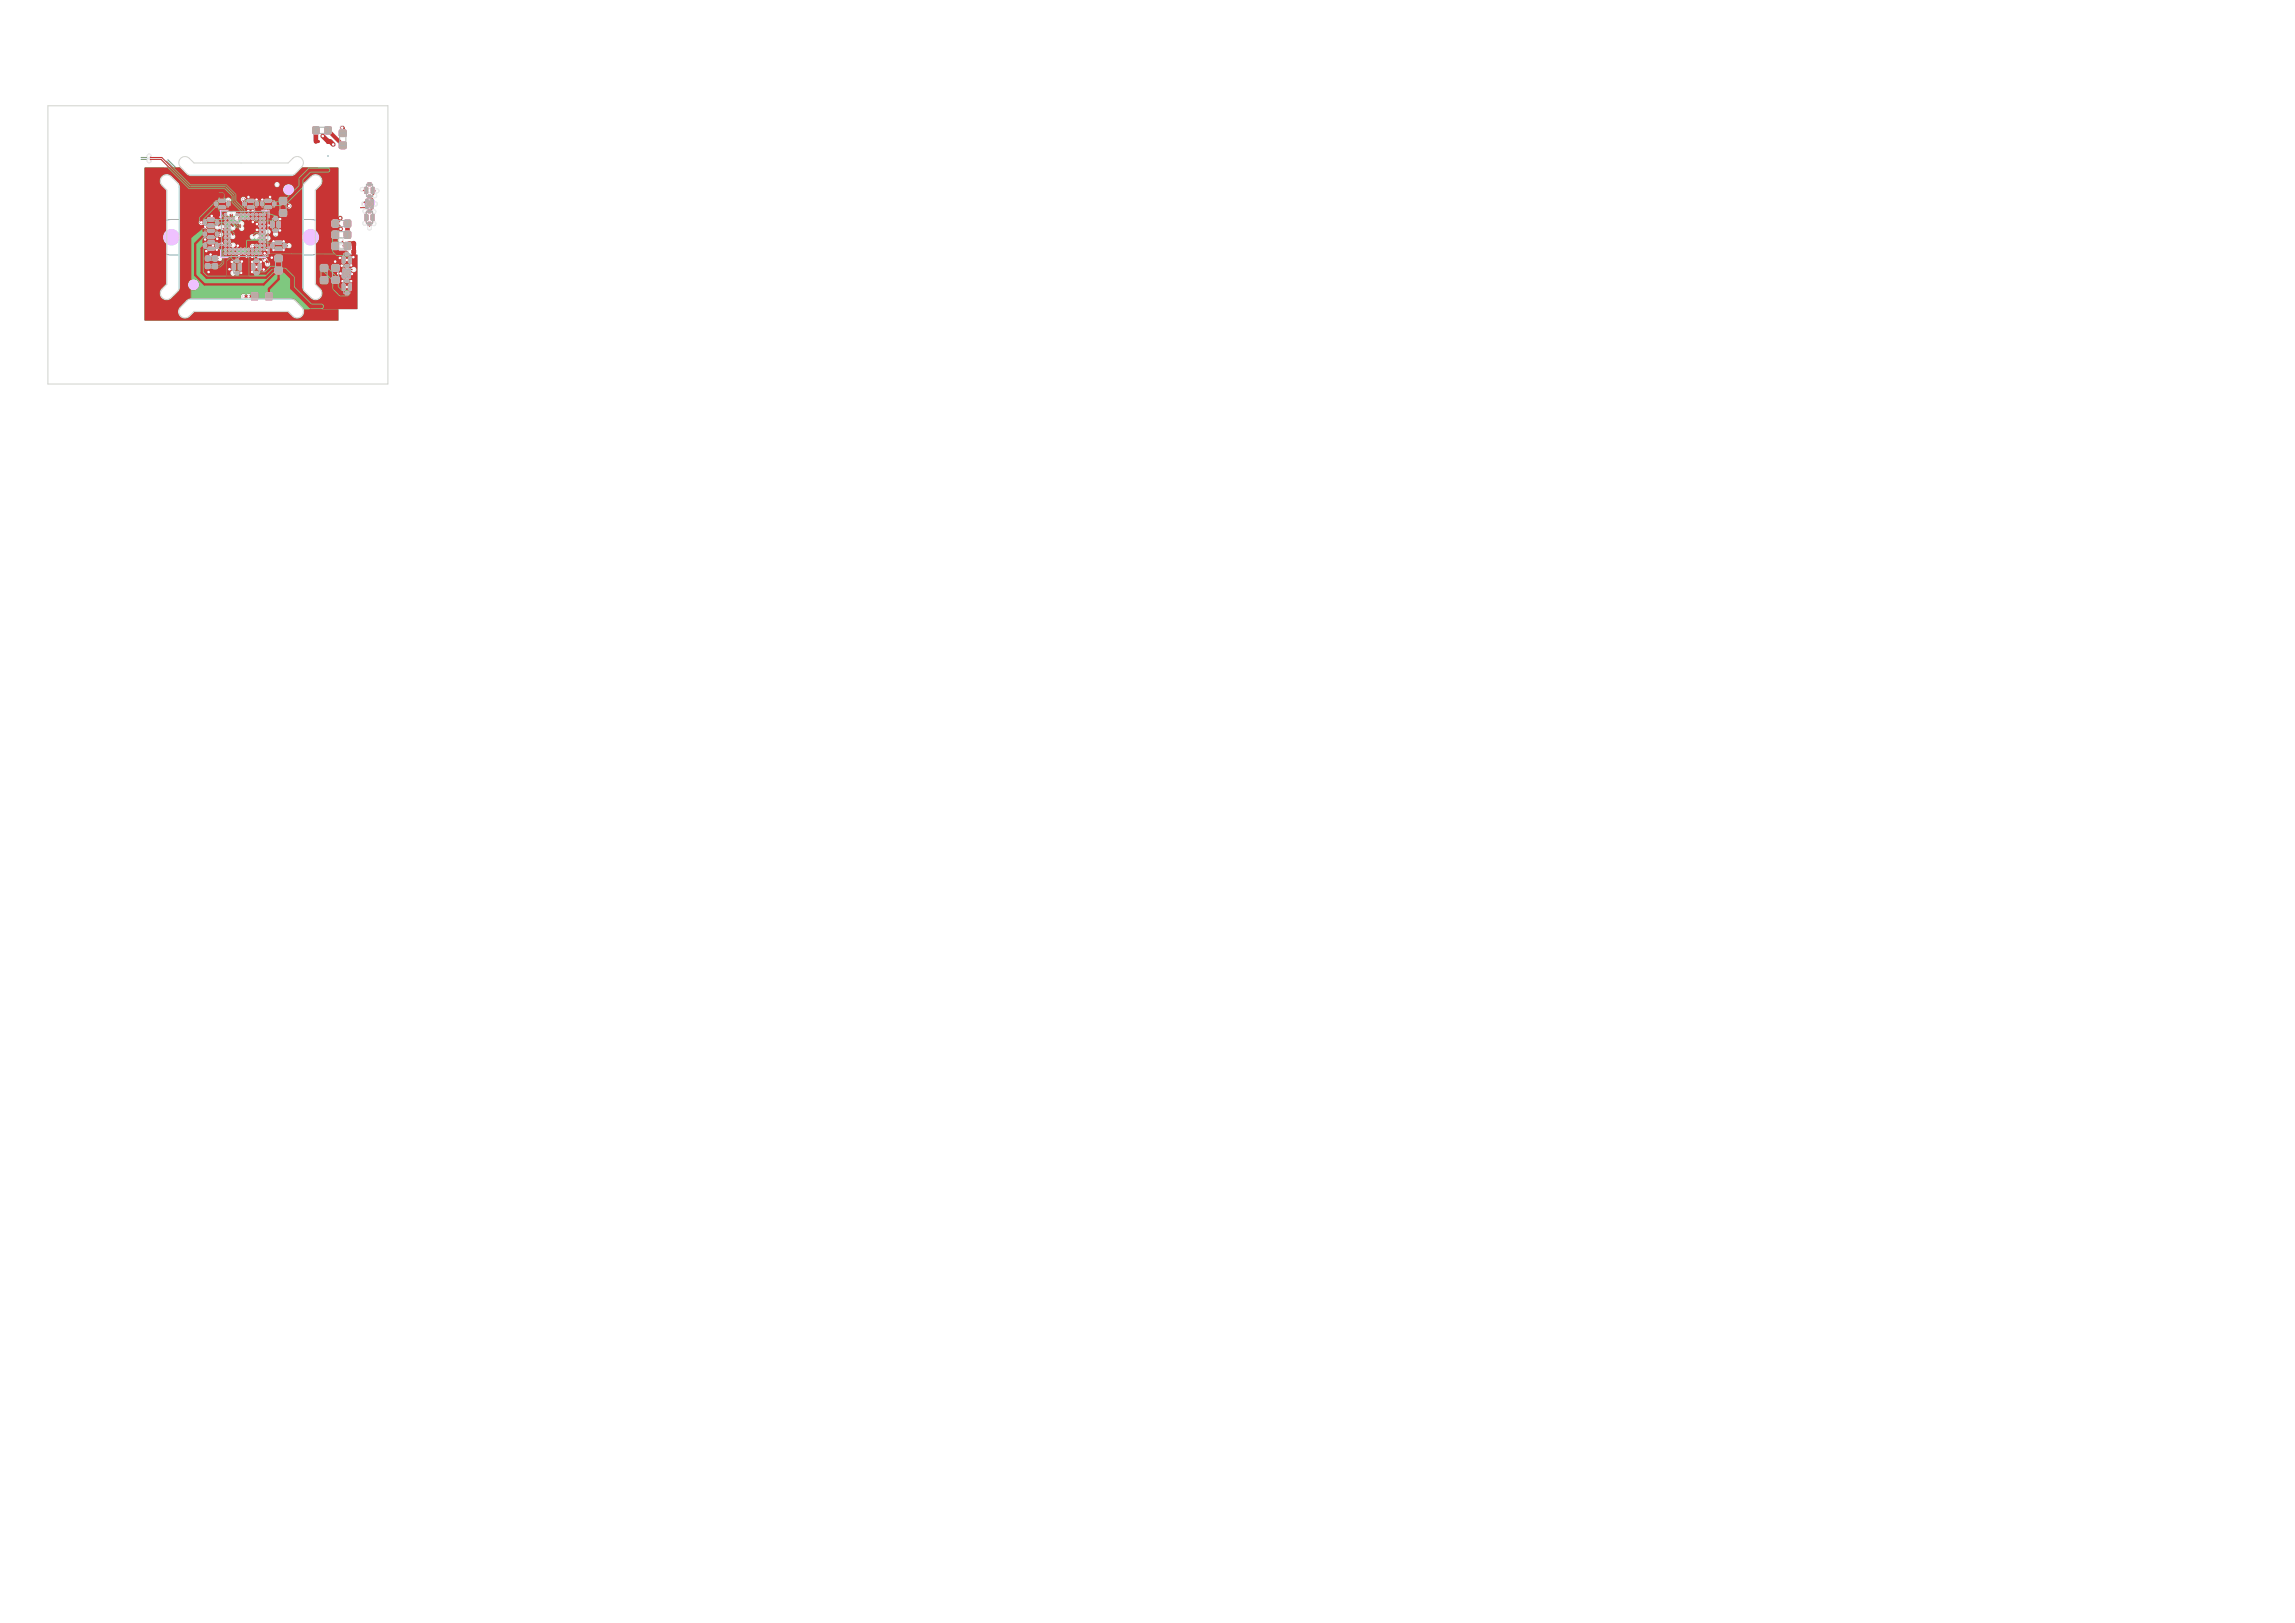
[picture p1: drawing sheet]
<svg xmlns="http://www.w3.org/2000/svg" width="297mm" height="210mm" viewBox="0 0 297 210" stroke-linecap="round" stroke-linejoin="round" font-family="sans-serif">
<defs><g id="words">
<g font-size=".3" fill="#afafaf">
<text x="26.8" y="34.6">C120</text>
<text x="26.8" y="33.6">C121</text>
</g>
</g></defs>
<path d="M23.7 28.4h-1.5a2.3 2.3 0 0 0-2.3 2.3 2.3 2.3 0 0 0 2.3 2.3h1.5M23.7 23.7h15v14h-15zM24.7 25.5h13v10.4h-13zM29.4 29.3h3.6v2.8h-3.6zM38.7 28.4a4.7 4.7 0 0 1 2.4 .2 2.3 2.3 0 0 1 1.4 2.6 2.3 2.3 0 0 1-2.3 1.8h-1.5" fill="none" stroke="#5994dc" stroke-width=".13"/>
<g fill="#9afff8" stroke="#9afff8" stroke-width=".13">
<path d="M24.5 22.7h6.7v8h-8v-6.6z"/>
<path d="M31.2 22.7h6.6l1.4 1.3v6.7h-8z"/>
<path d="M31.2 30.7h8v6.6l-1.3 1.4h-6.7z"/>
<path d="M23.2 30.7h8v8h-6.6l-1.4-1.3z"/>
<circle cx="22.2" cy="30.7" r="1"/>
<circle cx="40.2" cy="30.7" r="1"/>
<circle cx="37.4" cy="24.5" r=".62"/>
<circle cx="25" cy="36.8" r=".62"/>
</g>
<path d="M23.2 30.7h8v8h-6.6l-1.4-1.3zM24.5 22.7h6.7v8h-8v-6.6zM31.2 30.7h8v6.6l-1.3 1.4h-6.7zM31.2 22.7h6.6l1.4 1.3v6.7h-8z" fill="none" stroke="#9afff8" stroke-width=".13"/>
<g fill="#ececec" stroke="#ececec" stroke-width=".13">
<circle cx="31.5" cy="38.4" r=".25"/>
<circle cx="34.6" cy="34.2" r=".25"/>
<circle cx="32.2" cy="38.4" r=".25"/>
<circle cx="34.3" cy="33.6" r=".25"/>
<circle cx="35.7" cy="30.3" r=".25"/>
<circle cx="30.2" cy="35.3" r=".25"/>
<circle cx="37.4" cy="31.8" r=".25"/>
<circle cx="26.1" cy="28.8" r=".25"/>
<circle cx="34.7" cy="30.8" r=".25"/>
<circle cx="34.7" cy="30" r=".25"/>
<circle cx="33.2" cy="30.6" r=".25"/>
<circle cx="32.6" cy="30.6" r=".25"/>
<circle cx="30.1" cy="30.6" r=".25"/>
<circle cx="28.7" cy="29.4" r=".25"/>
<circle cx="31.3" cy="28.9" r=".25"/>
<circle cx="31.3" cy="29.5" r=".25"/>
<circle cx="30.2" cy="29.5" r=".25"/>
<circle cx="28.5" cy="30.3" r=".25"/>
<circle cx="30.7" cy="28.2" r=".25"/>
<circle cx="29.5" cy="25.9" r=".25"/>
<circle cx="30.2" cy="27.6" r=".25"/>
<circle cx="29.6" cy="27.6" r=".25"/>
<circle cx="19.3" cy="20.2" r=".25"/>
<circle cx="19.3" cy="20.8" r=".25"/>
<circle cx="32.7" cy="31.9" r=".25"/>
<circle cx="28.1" cy="29.4" r=".25"/>
<circle cx="28.6" cy="28.1" r=".25"/>
<circle cx="33.2" cy="29.7" r=".25"/>
<circle cx="48.4" cy="27.4" r=".25"/>
<circle cx="44" cy="28.2" r=".25"/>
<circle cx="48.5" cy="25.3" r=".25"/>
<circle cx="32.2" cy="25.5" r=".25"/>
<circle cx="30.9" cy="33.2" r=".25"/>
<circle cx="30.8" cy="31.8" r=".25"/>
<circle cx="30" cy="33.9" r=".25"/>
<circle cx="31.2" cy="35.3" r=".25"/>
<circle cx="41.8" cy="17.6" r=".25"/>
<circle cx="33.2" cy="25.8" r=".25"/>
<circle cx="47.2" cy="27.3" r=".25"/>
<circle cx="32.1" cy="27.3" r=".25"/>
<circle cx="35.4" cy="31.2" r=".25"/>
<circle cx="35.4" cy="32.3" r=".25"/>
<circle cx="34.9" cy="25.5" r=".25"/>
<circle cx="36.2" cy="28.4" r=".25"/>
<circle cx="34.4" cy="27.3" r=".25"/>
<circle cx="46.9" cy="24.5" r=".25"/>
<circle cx="32.7" cy="28.7" r=".25"/>
<circle cx="44.1" cy="29.6" r=".25"/>
<circle cx="33.9" cy="25.8" r=".25"/>
<circle cx="43.1" cy="18.7" r=".25"/>
<circle cx="32.7" cy="27.3" r=".25"/>
<circle cx="48.4" cy="28.9" r=".25"/>
<circle cx="31.9" cy="33.2" r=".25"/>
<circle cx="27.4" cy="27.9" r=".25"/>
<circle cx="48.8" cy="24.7" r=".25"/>
<circle cx="36.2" cy="29.8" r=".25"/>
<circle cx="31.3" cy="33.8" r=".25"/>
<circle cx="29.7" cy="34.8" r=".25"/>
<circle cx="34.2" cy="32.8" r=".25"/>
<circle cx="26.6" cy="29.3" r=".25"/>
<circle cx="44.3" cy="16.5" r=".25"/>
<circle cx="47.1" cy="26.4" r=".25"/>
<circle cx="48.6" cy="26.4" r=".25"/>
<circle cx="36.7" cy="32.3" r=".25"/>
<circle cx="34.6" cy="32.3" r=".25"/>
<circle cx="34.8" cy="29.2" r=".25"/>
<circle cx="47.8" cy="24.6" r=".25"/>
<circle cx="44.2" cy="31.9" r=".25"/>
<circle cx="44.1" cy="31.1" r=".25"/>
<circle cx="36.7" cy="31.2" r=".25"/>
<circle cx="47.2" cy="28.9" r=".25"/>
<circle cx="33.3" cy="29" r=".25"/>
<circle cx="45.8" cy="34.9" r=".25"/>
<circle cx="35.8" cy="23.9" r=".25"/>
<circle cx="45.4" cy="34.3" r=".25"/>
<circle cx="43.8" cy="35.4" r=".25"/>
<circle cx="44.1" cy="35.4" r=".25"/>
<circle cx="32.6" cy="33.9" r=".25"/>
<circle cx="44.9" cy="37.1" r=".25"/>
<circle cx="44.2" cy="34.4" r=".25"/>
<circle cx="45.7" cy="33.3" r=".25"/>
<circle cx="35.2" cy="33.3" r=".25"/>
<circle cx="32.6" cy="33.2" r=".25"/>
<circle cx="45.5" cy="35.4" r=".25"/>
<circle cx="27.3" cy="32.9" r=".25"/>
<circle cx="45.4" cy="36.4" r=".25"/>
<circle cx="33.2" cy="34.5" r=".25"/>
<circle cx="28.1" cy="30.9" r=".25"/>
<circle cx="28.7" cy="31.5" r=".25"/>
<circle cx="43.4" cy="33.8" r=".25"/>
<circle cx="27.6" cy="31.8" r=".25"/>
<circle cx="44.9" cy="33.6" r=".25"/>
<circle cx="29.3" cy="33.2" r=".25"/>
<circle cx="44.3" cy="36.4" r=".25"/>
<circle cx="26.5" cy="31" r=".25"/>
<circle cx="33.7" cy="33.9" r=".25"/>
<circle cx="34.1" cy="34.9" r=".25"/>
<circle cx="28" cy="32.3" r=".25"/>
<circle cx="32.6" cy="35.2" r=".25"/>
<circle cx="26.7" cy="32.5" r=".25"/>
<circle cx="44" cy="33.4" r=".25"/>
<circle cx="27" cy="35.2" r=".25"/>
<circle cx="37.4" cy="26.7" r=".25"/>
<circle cx="31.5" cy="25.8" r=".25"/>
<circle cx="30.2" cy="31.7" r=".25"/>
<circle cx="28.4" cy="33.4" r=".25"/>
<circle cx="47.8" cy="29.5" r=".25"/>
</g>
<path d="M34.3 33.6l.3 .3v1.2l-3.1 3.1v.1h.7" fill="none" stroke="#4d7fc4" stroke-width=".3"/>
<path d="M28.1 29.4l-1-1.1h-1.2l-.6 .7v.4l-1 1M28.7 29.4l.4 .4v.9l-.4 .4h-.2l-.2 .2v.6l.2 .2v.3l-.3 .3h-.3l-.9-.9M30.1 30.6l-.9 1v.5l-1 .9h-.3l-1-1M32.6 30.6h.1M34.7 30h.1M34.9 29.6h-.4l-.6 .6h-.8l-.5 .4M34.9 30.4h-.6l-.3 .2h-.7M35.9 24l2.8 2.9M42.5 20.1v.1" fill="none" stroke="#4d7fc4" stroke-width=".13"/>
<path d="M18.3 20.6h.8l.2 .2M19.3 20.2l-.2 .2h-.8M21.5 21.8l2.7 2.7h1.6l3.2 3.2v.2l.4 .4h.2l1.1 1.1h.4l.2 .1M21.6 20.8l2.7 2.8h1.7l3.8 3.8-.2 .2M21.6 21.6l2.7 2.6h1.5l3.4 3.4v.2l.3 .3h.2l1.1 1h.3l.2-.2M21.7 20.7l2.7 2.6h1.7l4 4v.2l.1 .1M28.7 26.2h.1M28.8 26h.1" fill="none" stroke="#4d7fc4" stroke-width=".14"/>
<path d="M31.5 25.8l.7 .7h5.1l.1 .2" fill="none" stroke="#4d7fc4" stroke-width=".4"/>
<g fill="#4d7fc4">
<path d="M18.7 21.7h2.5l.8 .9a.99 .99 0 0 0-1 .2 .99 .99 0 0 0-.3 1l.8 .9-.1 5.2a1.13 1.13 0 0 0 .1 1.7v5.1l-.6 .6a.9 .9 0 0 0 0 1.3 .9 .9 0 0 0 1.3 0l.9-.9 .2-.4v-.4h1a.73 .73 0 0 0 1.1 .6 .73 .73 0 0 0 .1-1.2 .73 .73 0 0 0-1.2 .4v.2h-1v-1.7h3.3a.35 .35 0 0 0 .3 .3 .35 .35 0 0 0 .4-.2h2.5v.2a.35 .35 0 0 0 .5 .2 .35 .35 0 0 0 .2-.5h1.8a.36 .36 0 0 0 .5 .3 .36 .36 0 0 0 .1-.6 .36 .36 0 0 0-.6 .2v.1h-1.8l-.2-.2a.36 .36 0 0 0-.5 .3h-2.5a.36 .36 0 0 0-.3-.5 .36 .36 0 0 0-.4 .4h-3.3v-.7h9.5l.1 .2a.36 .36 0 0 0 .6 .1 .36 .36 0 0 0-.2-.6 .36 .36 0 0 0-.5 .3h-9.5v-.6h9a.38 .38 0 0 0 .6 .3 .38 .38 0 0 0 0-.7 .36 .36 0 0 0 0-.5 .36 .36 0 0 0-.6 0 .36 .36 0 0 0 .2 .6l-.2 .3h-9v-2.9h2.9v.1a.36 .36 0 0 0 .6 .2 .36 .36 0 0 0-.1-.6 .36 .36 0 0 0-.5 .3h-2.9v-.6l1.1 .1 1-1 .1-.4 .2-.3a.38 .38 0 0 0 .5 .3 .38 .38 0 0 0 .1-.6h.7l.8 .7v.3l.1 .2h.2l.3-.1 .2 .2h.3v.1v.3a.39 .39 0 0 0-.5-.2 .39 .39 0 0 0-.2 .5 .38 .38 0 0 0-.4 .4 .38 .38 0 0 0 .3 .4v.6l-.1 .1-.1-.1a.36 .36 0 0 0-.3-.5 .36 .36 0 0 0-.4 .4l-.2-.2a.19 .19 0 0 0-.2 .1 .19 .19 0 0 0 0 .2v.2a.38 .38 0 0 0-.5 .4 .38 .38 0 0 0 .5 .3h.1v.3a.36 .36 0 0 0 .4 .2 .36 .36 0 0 0 .3-.3l.5 .1 .1 .1a.36 .36 0 0 0 .2 .6 .36 .36 0 0 0 .3-.6h.2a.36 .36 0 0 0 .5 .4 .36 .36 0 0 0 .1-.6 .36 .36 0 0 0-.6 .1v.1h-.2l-.3-.2 .9-.9v-.4h.5a.35 .35 0 0 0 .3 .4 .35 .35 0 0 0 .4-.2h1.8a.36 .36 0 0 0 .5 .3 .36 .36 0 0 0 .2-.4h4a.35 .35 0 0 0 .5 .3 .35 .35 0 0 0 .1-.6 .35 .35 0 0 0-.5 .2l-.1 .1h-4a.36 .36 0 0 0-.4-.3 .36 .36 0 0 0-.3 .4h-1.8v-.1a.36 .36 0 0 0-.3-.4 .36 .36 0 0 0-.4 .3l-.5-.1 .7-.6 .3-.1 .2-.3h1.8a.4 .4 0 0 0 .3 .4 .4 .4 0 0 0 .4-.1l.4 .1 .2-.2h.5l.2-.2v.3a.36 .36 0 0 0 .5 .3 .36 .36 0 0 0 .2-.5l-.1-.1 .2-.2-.1-.1h.3v.1a.36 .36 0 0 0 .6 .1 .36 .36 0 0 0-.1-.6 .36 .36 0 0 0-.5 .4h-.3l.1-.3-.1-.3 .1-.1-.2-.2-.5 .1-.6 .5h-.7l-.3 .3h-.2a.36 .36 0 0 0-.3 .3h-1.8a.37 .37 0 0 0-.4-.3 .37 .37 0 0 0-.3 .4l-.7 .7-.2-.2 .4-.5v-1l-.2-.2a.36 .36 0 0 0-.5-.4l-.1 .1-.2-.2h-.3l-.9-.8h-1.2l-.7 .7-.1 .5-.9 .9v.1h-.9l-.1-6.5h.1l.9 .8h1.5l3.1 3 .1 .4 .3 .3 .3 .1 .6 .6a.36 .36 0 0 0-.3 .4 .36 .36 0 0 0 .4 .4 .36 .36 0 0 0 .3-.4l.4 .1 .2 .2 .2 .1a.4 .4 0 0 0 .3-.3 .4 .4 0 0 0-.1-.4 .37 .37 0 0 0-.1-.6 .37 .37 0 0 0-.5 .4l-.4-.4a.37 .37 0 0 0 .5-.3 .37 .37 0 0 0-.4-.4h-.1a.48 .48 0 0 0-.3-.7l-.9-.9 .1-.1a.36 .36 0 0 0 .4 0 .36 .36 0 0 0 .1-.4h1.2l.1 .2 1 .8h4.9a.38 .38 0 0 0 .6 0 .38 .38 0 0 0-.3-.5l-5-.1-.6-.5a.36 .36 0 0 0-.4-.3 .36 .36 0 0 0-.3 .4h-1.2a.38 .38 0 0 0-.5-.2 .38 .38 0 0 0-.2 .5l-2.3-2.2h8.6l.1 .3 .3 .1 2.8 2.7h.2v-.2l-1.5-1.5a.76 .76 0 0 0 .7-.8 .76 .76 0 0 0-.7-.7 .76 .76 0 0 0-.8 .7l-.4-.4a.35 .35 0 0 0-.3-.6 .35 .35 0 0 0-.4 .4h-8.6l-.7-.7h-1.8l-1.3-1.5h.2l.9 .9 .5 .2h12.9l.6-.2 .9-.9h4.7v11.4l-.2 .5a.36 .36 0 0 0-.6 .1 .36 .36 0 0 0 .3 .5h.2l.3-.2v1a.4 .4 0 0 0-.4 .4 .4 .4 0 0 0 .4 .4l-.1 5.7-25-.1v-1.1h4.3a.9 .9 0 0 0 .6 .9 .9 .9 0 0 0 1-.3l.6-.5h12l.6 .6a.9 .9 0 0 0 1.3 0 .9 .9 0 0 0 0-1.3l-.8-.9-.5-.2h-5.3a.55 .55 0 0 0-.3-.7l.8-.8h6.1l.2 .6 .9 .9a.9 .9 0 0 0 1.3 0 .9 .9 0 0 0 0-1.3l-.6-.6 .1-5.2a1.13 1.13 0 0 0-.1-1.7v-5.1l.6-.6a.9 .9 0 0 0 0-1.3 .9 .9 0 0 0-1.3 0l-.9 .9-.2 .5v12.9h-6.1l1.8-1.8 .1-.9a.54 .54 0 0 0-.1-.6l-.3-.5h.3a.36 .36 0 0 0 .5 .4 .36 .36 0 0 0 .1-.6 .36 .36 0 0 0-.6 .2h-.6l-.3 .3h-.1a.37 .37 0 0 0-.4 .3 .37 .37 0 0 0 .3 .4 .37 .37 0 0 0 .4-.4l.2 .1 .1 .4v.2l-.2-.1a.38 .38 0 0 0-.4 .3 .38 .38 0 0 0 .3 .5l-2.9 2.8v.5h-6.6l-.5 .2-.8 .9-.2 .3-.1 .3h-4.3z"/>
<path d="M23.1 21.7h.2l.9 .9 .5 .2h12.9l.6-.2 .9-.9h2.1v.9a.89 .89 0 0 0-1 .2l-.9 .9-.2 .5v12.9l.2 .6 .9 .9a.9 .9 0 0 0 1 .2v.9h-2.1l-.8-.9-.5-.2h-5.3a.55 .55 0 0 0-.3-.7l2.6-2.6 .1-.9a.63 .63 0 0 0-.1-.6l-.3-.5h.3a.36 .36 0 0 0 .5 .4 .36 .36 0 0 0 .1-.6 .36 .36 0 0 0-.6 .2h-.6l-.3 .3h-.1a.37 .37 0 0 0-.4 .3 .37 .37 0 0 0 .3 .4 .37 .37 0 0 0 .4-.4l.2 .1 .1 .4v.2l-.2-.1a.38 .38 0 0 0-.4 .3 .38 .38 0 0 0 .3 .5l-2.9 2.8v.5h-6.6l-.5 .2-.8 .9h-1.1v-1.1l.9-.9 .2-.4v-.4h1v.2a.73 .73 0 0 0 1.2 .3 .73 .73 0 0 0-.2-1.2 .73 .73 0 0 0-1 .7h-1v-1.7h3.3a.35 .35 0 0 0 .3 .3 .35 .35 0 0 0 .4-.2h2.5v.2a.35 .35 0 0 0 .5 .2 .35 .35 0 0 0 .2-.5h1.8a.36 .36 0 0 0 .5 .3 .36 .36 0 0 0 .1-.6 .36 .36 0 0 0-.6 .2v.1h-1.8l-.2-.2a.36 .36 0 0 0-.5 .3h-2.5a.36 .36 0 0 0-.3-.5 .36 .36 0 0 0-.4 .4h-3.3v-.7h9.5l.1 .2a.36 .36 0 0 0 .6 .1 .36 .36 0 0 0-.2-.6 .36 .36 0 0 0-.5 .3h-9.5v-.6h9a.38 .38 0 0 0 .6 .3 .38 .38 0 0 0 0-.7 .36 .36 0 0 0 0-.5 .36 .36 0 0 0-.6 0 .36 .36 0 0 0 .2 .6l-.2 .3h-9v-2.9h2.9v.1a.36 .36 0 0 0 .6 .2 .36 .36 0 0 0-.1-.6 .36 .36 0 0 0-.5 .3h-2.9v-.6l1.1 .1 1-1 .1-.4 .2-.3a.38 .38 0 0 0 .5 .3 .38 .38 0 0 0 .1-.6h.7l.8 .7v.3l.1 .2h.2l.3-.1 .2 .2h.3v.1v.3a.39 .39 0 0 0-.5-.2 .39 .39 0 0 0-.2 .5 .38 .38 0 0 0-.4 .4 .38 .38 0 0 0 .3 .4v.6l-.1 .1-.1-.1a.36 .36 0 0 0-.3-.5 .36 .36 0 0 0-.4 .4l-.2-.2a.19 .19 0 0 0-.2 .1 .19 .19 0 0 0 0 .2v.2a.38 .38 0 0 0-.5 .4 .38 .38 0 0 0 .5 .3h.1a.38 .38 0 0 0 .3 .5 .38 .38 0 0 0 .4-.3l.2 .1 .4 .1a.36 .36 0 0 0 .2 .6 .36 .36 0 0 0 .3-.6h.2a.36 .36 0 0 0 .5 .4 .36 .36 0 0 0 .1-.6 .36 .36 0 0 0-.6 .1v.1h-.2l-.3-.2 .9-.9v-.4h.5a.35 .35 0 0 0 .3 .4 .35 .35 0 0 0 .4-.2h1.8a.36 .36 0 0 0 .5 .3 .36 .36 0 0 0 .2-.4h4a.35 .35 0 0 0 .5 .3 .35 .35 0 0 0 .1-.6 .35 .35 0 0 0-.5 .2l-.1 .1h-4a.36 .36 0 0 0-.4-.3 .36 .36 0 0 0-.3 .4h-1.8v-.1a.36 .36 0 0 0-.3-.4 .36 .36 0 0 0-.4 .3l-.5-.1 .7-.6 .3-.1 .2-.3h1.8a.4 .4 0 0 0 .3 .4 .4 .4 0 0 0 .4-.1l.4 .1 .2-.2h.5l.2-.2v.3a.36 .36 0 0 0 .5 .3 .36 .36 0 0 0 .2-.5l-.1-.1 .2-.2-.1-.1h.3v.1a.36 .36 0 0 0 .6 .1 .36 .36 0 0 0-.1-.6 .36 .36 0 0 0-.5 .4h-.3l.1-.3-.1-.3 .1-.1-.2-.2-.5 .1-.6 .5h-.7l-.3 .3h-.2a.36 .36 0 0 0-.3 .3h-1.8a.37 .37 0 0 0-.4-.3 .37 .37 0 0 0-.3 .4l-.7 .7-.2-.2 .4-.5v-1l-.2-.2a.36 .36 0 0 0-.5-.4l-.1 .1-.2-.2h-.3l-.9-.8h-1.2l-.7 .7-.1 .5-.9 .9v.1h-.9l-.1-6.5h.1l.9 .8h1.5l3.1 3 .1 .4 .3 .3 .3 .1 .6 .6a.38 .38 0 0 0-.3 .5 .38 .38 0 0 0 .4 .3 .38 .38 0 0 0 .4-.4l.3 .1a.37 .37 0 0 0 .6 .2 .37 .37 0 0 0 0-.6 .37 .37 0 0 0-.1-.6 .37 .37 0 0 0-.5 .4l-.4-.4a.37 .37 0 0 0 .5-.3 .37 .37 0 0 0-.4-.4h-.1a.48 .48 0 0 0-.3-.7l-.9-.9 .1-.1a.36 .36 0 0 0 .4 0 .36 .36 0 0 0 .1-.4h1.2l.1 .2 1 .8h4.9a.38 .38 0 0 0 .6 0 .38 .38 0 0 0-.3-.5l-5-.1-.6-.5a.36 .36 0 0 0-.4-.3 .36 .36 0 0 0-.3 .4h-1.2a.38 .38 0 0 0-.5-.2 .38 .38 0 0 0-.2 .5l-2.3-2.2h8.6l.1 .3 .3 .1 2.8 2.7h.2v-.2l-1.5-1.5a.76 .76 0 0 0 .7-.8 .76 .76 0 0 0-.7-.7 .76 .76 0 0 0-.8 .7l-.4-.4a.35 .35 0 0 0-.3-.6 .35 .35 0 0 0-.4 .4h-8.6l-.7-.7h-1.8z"/>
<path d="M41.2 31.2v5.8l-.3-.3v-5.1z"/>
<path d="M41.2 24.3v5.9l-.3-.4v-5.1z"/>
</g>
<g fill="#fff" stroke="#fff" stroke-width=".13">
<circle cx="31.5" cy="38.4" r=".1"/>
<circle cx="34.6" cy="34.2" r=".1"/>
<circle cx="32.2" cy="38.4" r=".1"/>
<circle cx="34.3" cy="33.6" r=".1"/>
<circle cx="35.7" cy="30.3" r=".1"/>
<circle cx="30.1" cy="35.3" r=".1"/>
<circle cx="37.4" cy="31.8" r=".1"/>
<circle cx="26" cy="28.8" r=".1"/>
<circle cx="34.7" cy="30.8" r=".1"/>
<circle cx="34.7" cy="30" r=".1"/>
<circle cx="33.2" cy="30.6" r=".1"/>
<circle cx="32.6" cy="30.6" r=".1"/>
<circle cx="30.1" cy="30.6" r=".1"/>
<circle cx="28.7" cy="29.4" r=".1"/>
<circle cx="31.3" cy="28.9" r=".1"/>
<circle cx="31.3" cy="29.5" r=".1"/>
<circle cx="30.1" cy="29.5" r=".1"/>
<circle cx="28.6" cy="30.3" r=".1"/>
<circle cx="30.7" cy="28.2" r=".1"/>
<circle cx="29.6" cy="25.9" r=".1"/>
<circle cx="30.2" cy="27.6" r=".1"/>
<circle cx="29.6" cy="27.6" r=".1"/>
<circle cx="19.3" cy="20.2" r=".1"/>
<circle cx="19.3" cy="20.8" r=".1"/>
<circle cx="32.7" cy="31.9" r=".1"/>
<circle cx="28.1" cy="29.4" r=".1"/>
<circle cx="28.6" cy="28.1" r=".1"/>
<circle cx="33.3" cy="29.7" r=".1"/>
<circle cx="48.4" cy="27.4" r=".1"/>
<circle cx="44" cy="28.2" r=".1"/>
<circle cx="48.5" cy="25.3" r=".1"/>
<circle cx="32.1" cy="25.5" r=".1"/>
<circle cx="30.9" cy="33.2" r=".1"/>
<circle cx="30.8" cy="31.8" r=".1"/>
<circle cx="30" cy="33.9" r=".1"/>
<circle cx="31.2" cy="35.3" r=".1"/>
<circle cx="41.8" cy="17.6" r=".1"/>
<circle cx="33.2" cy="25.8" r=".1"/>
<circle cx="47.2" cy="27.3" r=".1"/>
<circle cx="32.1" cy="27.3" r=".1"/>
<circle cx="35.4" cy="31.2" r=".1"/>
<circle cx="35.4" cy="32.3" r=".1"/>
<circle cx="35" cy="25.5" r=".1"/>
<circle cx="36.3" cy="28.3" r=".1"/>
<circle cx="34.4" cy="27.3" r=".1"/>
<circle cx="46.9" cy="24.5" r=".1"/>
<circle cx="32.7" cy="28.7" r=".1"/>
<circle cx="44.1" cy="29.6" r=".1"/>
<circle cx="34" cy="25.8" r=".1"/>
<circle cx="43.1" cy="18.7" r=".1"/>
<circle cx="32.7" cy="27.3" r=".1"/>
<circle cx="48.4" cy="28.9" r=".1"/>
<circle cx="31.9" cy="33.2" r=".1"/>
<circle cx="27.4" cy="27.9" r=".1"/>
<circle cx="48.8" cy="24.7" r=".1"/>
<circle cx="36.2" cy="29.8" r=".1"/>
<circle cx="31.3" cy="33.8" r=".1"/>
<circle cx="29.7" cy="34.8" r=".1"/>
<circle cx="34.3" cy="32.8" r=".1"/>
<circle cx="26.6" cy="29.3" r=".1"/>
<circle cx="44.3" cy="16.5" r=".1"/>
<circle cx="47.1" cy="26.4" r=".1"/>
<circle cx="48.6" cy="26.4" r=".1"/>
<circle cx="36.7" cy="32.3" r=".1"/>
<circle cx="34.6" cy="32.3" r=".1"/>
<circle cx="34.7" cy="29.2" r=".1"/>
<circle cx="47.8" cy="24.6" r=".1"/>
<circle cx="44.2" cy="31.9" r=".1"/>
<circle cx="44.1" cy="31.1" r=".1"/>
<circle cx="36.7" cy="31.2" r=".1"/>
<circle cx="47.2" cy="28.9" r=".1"/>
<circle cx="33.3" cy="29" r=".1"/>
<circle cx="45.8" cy="34.9" r=".1"/>
<circle cx="35.8" cy="23.9" r=".1"/>
<circle cx="45.4" cy="34.3" r=".1"/>
<circle cx="43.8" cy="35.4" r=".1"/>
<circle cx="44.1" cy="35.4" r=".1"/>
<circle cx="32.6" cy="33.9" r=".1"/>
<circle cx="44.9" cy="37.1" r=".1"/>
<circle cx="44.2" cy="34.4" r=".1"/>
<circle cx="45.7" cy="33.3" r=".1"/>
<circle cx="35.2" cy="33.3" r=".1"/>
<circle cx="32.7" cy="33.2" r=".1"/>
<circle cx="45.5" cy="35.4" r=".1"/>
<circle cx="27.3" cy="32.9" r=".1"/>
<circle cx="45.4" cy="36.4" r=".1"/>
<circle cx="33.2" cy="34.5" r=".1"/>
<circle cx="28.1" cy="30.9" r=".1"/>
<circle cx="28.7" cy="31.5" r=".1"/>
<circle cx="43.4" cy="33.8" r=".1"/>
<circle cx="27.6" cy="31.8" r=".1"/>
<circle cx="44.9" cy="33.6" r=".1"/>
<circle cx="29.3" cy="33.2" r=".1"/>
<circle cx="44.3" cy="36.4" r=".1"/>
<circle cx="26.6" cy="31" r=".1"/>
<circle cx="33.7" cy="33.9" r=".1"/>
<circle cx="34.1" cy="34.9" r=".1"/>
<circle cx="28" cy="32.3" r=".1"/>
<circle cx="32.6" cy="35.2" r=".1"/>
<circle cx="26.7" cy="32.5" r=".1"/>
<circle cx="44" cy="33.4" r=".1"/>
<circle cx="27" cy="35.2" r=".1"/>
<circle cx="37.4" cy="26.7" r=".1"/>
<circle cx="31.5" cy="25.8" r=".1"/>
<circle cx="30.2" cy="31.7" r=".1"/>
<circle cx="28.4" cy="33.4" r=".1"/>
<circle cx="47.8" cy="29.5" r=".1"/>
<circle cx="22.2" cy="30.7" r=".17"/>
<circle cx="40.2" cy="30.7" r=".17"/>
<circle cx="37.3" cy="24.6" r=".17"/>
<circle cx="25" cy="36.9" r=".17"/>
</g>
<g fill="#ececec" stroke="#ececec" stroke-width=".13">
<circle cx="31.5" cy="38.4" r=".25"/>
<circle cx="34.6" cy="34.2" r=".25"/>
<circle cx="32.2" cy="38.4" r=".25"/>
<circle cx="34.3" cy="33.6" r=".25"/>
<circle cx="35.7" cy="30.3" r=".25"/>
<circle cx="30.2" cy="35.3" r=".25"/>
<circle cx="37.4" cy="31.8" r=".25"/>
<circle cx="26.1" cy="28.8" r=".25"/>
<circle cx="34.7" cy="30.8" r=".25"/>
<circle cx="34.7" cy="30" r=".25"/>
<circle cx="33.2" cy="30.6" r=".25"/>
<circle cx="32.6" cy="30.6" r=".25"/>
<circle cx="30.1" cy="30.6" r=".25"/>
<circle cx="28.7" cy="29.4" r=".25"/>
<circle cx="31.3" cy="28.9" r=".25"/>
<circle cx="31.3" cy="29.5" r=".25"/>
<circle cx="30.2" cy="29.5" r=".25"/>
<circle cx="28.5" cy="30.3" r=".25"/>
<circle cx="30.7" cy="28.2" r=".25"/>
<circle cx="29.5" cy="25.9" r=".25"/>
<circle cx="30.2" cy="27.6" r=".25"/>
<circle cx="29.6" cy="27.6" r=".25"/>
<circle cx="19.3" cy="20.2" r=".25"/>
<circle cx="19.3" cy="20.8" r=".25"/>
<circle cx="32.7" cy="31.9" r=".25"/>
<circle cx="28.1" cy="29.4" r=".25"/>
<circle cx="28.6" cy="28.1" r=".25"/>
<circle cx="33.2" cy="29.7" r=".25"/>
<circle cx="48.4" cy="27.4" r=".25"/>
<circle cx="44" cy="28.2" r=".25"/>
<circle cx="48.5" cy="25.3" r=".25"/>
<circle cx="32.2" cy="25.5" r=".25"/>
<circle cx="30.9" cy="33.2" r=".25"/>
<circle cx="30.8" cy="31.8" r=".25"/>
<circle cx="30" cy="33.9" r=".25"/>
<circle cx="31.2" cy="35.3" r=".25"/>
<circle cx="41.8" cy="17.6" r=".25"/>
<circle cx="33.2" cy="25.8" r=".25"/>
<circle cx="47.2" cy="27.3" r=".25"/>
<circle cx="32.1" cy="27.3" r=".25"/>
<circle cx="35.4" cy="31.2" r=".25"/>
<circle cx="35.4" cy="32.3" r=".25"/>
<circle cx="34.9" cy="25.5" r=".25"/>
<circle cx="36.2" cy="28.4" r=".25"/>
<circle cx="34.4" cy="27.3" r=".25"/>
<circle cx="46.9" cy="24.5" r=".25"/>
<circle cx="32.7" cy="28.7" r=".25"/>
<circle cx="44.1" cy="29.6" r=".25"/>
<circle cx="33.9" cy="25.8" r=".25"/>
<circle cx="43.1" cy="18.7" r=".25"/>
<circle cx="32.7" cy="27.3" r=".25"/>
<circle cx="48.4" cy="28.9" r=".25"/>
<circle cx="31.9" cy="33.2" r=".25"/>
<circle cx="27.4" cy="27.9" r=".25"/>
<circle cx="48.8" cy="24.7" r=".25"/>
<circle cx="36.2" cy="29.8" r=".25"/>
<circle cx="31.3" cy="33.8" r=".25"/>
<circle cx="29.7" cy="34.8" r=".25"/>
<circle cx="34.2" cy="32.8" r=".25"/>
<circle cx="26.6" cy="29.3" r=".25"/>
<circle cx="44.3" cy="16.5" r=".25"/>
<circle cx="47.1" cy="26.4" r=".25"/>
<circle cx="48.6" cy="26.4" r=".25"/>
<circle cx="36.7" cy="32.3" r=".25"/>
<circle cx="34.6" cy="32.3" r=".25"/>
<circle cx="34.8" cy="29.2" r=".25"/>
<circle cx="47.8" cy="24.6" r=".25"/>
<circle cx="44.2" cy="31.9" r=".25"/>
<circle cx="44.1" cy="31.1" r=".25"/>
<circle cx="36.7" cy="31.2" r=".25"/>
<circle cx="47.2" cy="28.9" r=".25"/>
<circle cx="33.3" cy="29" r=".25"/>
<circle cx="45.8" cy="34.9" r=".25"/>
<circle cx="35.8" cy="23.9" r=".25"/>
<circle cx="45.4" cy="34.3" r=".25"/>
<circle cx="43.8" cy="35.4" r=".25"/>
<circle cx="44.1" cy="35.4" r=".25"/>
<circle cx="32.6" cy="33.9" r=".25"/>
<circle cx="44.9" cy="37.1" r=".25"/>
<circle cx="44.2" cy="34.4" r=".25"/>
<circle cx="45.7" cy="33.3" r=".25"/>
<circle cx="35.2" cy="33.3" r=".25"/>
<circle cx="32.6" cy="33.2" r=".25"/>
<circle cx="45.5" cy="35.4" r=".25"/>
<circle cx="27.3" cy="32.9" r=".25"/>
<circle cx="45.4" cy="36.4" r=".25"/>
<circle cx="33.2" cy="34.5" r=".25"/>
<circle cx="28.1" cy="30.9" r=".25"/>
<circle cx="28.7" cy="31.5" r=".25"/>
<circle cx="43.4" cy="33.8" r=".25"/>
<circle cx="27.6" cy="31.8" r=".25"/>
<circle cx="44.9" cy="33.6" r=".25"/>
<circle cx="29.3" cy="33.2" r=".25"/>
<circle cx="44.3" cy="36.4" r=".25"/>
<circle cx="26.5" cy="31" r=".25"/>
<circle cx="33.7" cy="33.9" r=".25"/>
<circle cx="34.1" cy="34.9" r=".25"/>
<circle cx="28" cy="32.3" r=".25"/>
<circle cx="32.6" cy="35.2" r=".25"/>
<circle cx="26.7" cy="32.5" r=".25"/>
<circle cx="44" cy="33.4" r=".25"/>
<circle cx="27" cy="35.2" r=".25"/>
<circle cx="37.4" cy="26.7" r=".25"/>
<circle cx="31.5" cy="25.8" r=".25"/>
<circle cx="30.2" cy="31.7" r=".25"/>
<circle cx="28.4" cy="33.4" r=".25"/>
<circle cx="47.8" cy="29.5" r=".25"/>
</g>
<path d="M26 28.8l.2-.2h3.9l.6 .7v.7l1.2 1.2h2.2l.6 .6h2.7M31.5 30.8v1.3l-.5 .5h-.3l-.3 .3v.6l.2 .2v1.2l-.4 .4M35.7 30.3v-1.2l-.9-.9h-2.3l-.3 .3v1.2l-1 1" fill="none" stroke="#ce7d2c" stroke-width=".4"/>
<path d="M30.1 30.6h.1" fill="none" stroke="#ce7d2c" stroke-width=".2"/>
<g fill="#ce7d2c">
<path d="M18.7 21.7h4.6l.9 .9 .5 .2h12.9l.6-.2 .9-.9h4.7v11.4l-.2 .2v.3l-.3-.1a.36 .36 0 0 0-.3 .4 .36 .36 0 0 0 .4 .3l.4-.2v1l-.1 .1a.37 .37 0 0 0-.3 .4 .37 .37 0 0 0 .4 .3l-.1 5.7-25-.1v-1.1h4.3l.1 .2a.9 .9 0 0 0 1.5 .4l.6-.5h12l.6 .6a.9 .9 0 0 0 1.3 0 .9 .9 0 0 0 0-1.3l-.8-.9-.5-.2h-5.3a.43 .43 0 0 0-.4-.6l-.2 .1a.41 .41 0 0 0-.6-.1 .41 .41 0 0 0-.1 .6h-6.6l-.5 .2-.8 .9-.2 .3-.1 .3h-4.3v-2.3h2v.1a.9 .9 0 0 0 .6 .7 .9 .9 0 0 0 .9-.2l.9-.9 .2-.4v-.4h1a.73 .73 0 0 0 .6 .7 .73 .73 0 0 0 .8-.5h13.4l.2 .6 .9 .9a.9 .9 0 0 0 1.3 0 .9 .9 0 0 0 0-1.3l-.6-.6 .1-5.2a1.13 1.13 0 0 0-.1-1.7v-5.1l.6-.6a.9 .9 0 0 0 0-1.3 .9 .9 0 0 0-1.3 0l-.9 .9-.2 .5v12.9h-13.4a.73 .73 0 0 0-.5-1 .73 .73 0 0 0-.9 .8h-1v-1.7h3.3a.36 .36 0 0 0 .5 .4 .36 .36 0 0 0 .1-.7 .36 .36 0 0 0-.6 .2l-3.3 .1v-1.8h4.8v.2a.36 .36 0 0 0 .5 .2 .36 .36 0 0 0 .1-.6h.2v.2a.36 .36 0 0 0 .6 .1 .36 .36 0 0 0-.1-.6 .36 .36 0 0 0-.5 .3l-.5-.1a.36 .36 0 0 0-.3 .3h-4.8v-.9h3a.42 .42 0 0 0 .6 .3v.3a.36 .36 0 0 0 .6 0 .36 .36 0 0 0-.2-.5h-.2l-.1-.3a.35 .35 0 0 0-.4-.2 .35 .35 0 0 0-.3 .4h-3v-.7h3.9v.1a.39 .39 0 0 0 .5 .2 .37 .37 0 0 0 .2 .5 .37 .37 0 0 0 .5-.3l-.1-.3h-.4v-.3l-.2-.2h.6a.35 .35 0 0 0 .3 .3 .35 .35 0 0 0 .4-.1h.8a.36 .36 0 0 0 .5 .4 .36 .36 0 0 0 .1-.6 .36 .36 0 0 0-.6 .2h-.8a.36 .36 0 0 0-.2-.6 .36 .36 0 0 0-.5 .4l-.8-.1-.2 .2-.1 .2h-3.9v-.8h2.9a.35 .35 0 0 0 .4 .3 .35 .35 0 0 0 .3-.4h.9a.37 .37 0 0 0 .5 .3 .37 .37 0 0 0 .2-.5l1.3-.1v.1a.36 .36 0 0 0 .4 .2 .36 .36 0 0 0 .3-.4 .36 .36 0 0 0-.5-.2l-.2 .1v.2h-1v-.1a.36 .36 0 0 0-.2-.5 .36 .36 0 0 0-.4 .5h-.1a.35 .35 0 0 0-.3 .4h-.9a.36 .36 0 0 0-.4-.3 .36 .36 0 0 0-.3 .4h-2.9v-2.2h2.4v.1a.38 .38 0 0 0 .3 .2 .38 .38 0 0 0 .4-.2h1.7l-.1 .1a.36 .36 0 0 0-.2 .5 .36 .36 0 0 0 .5 .2l.1-.1a.36 .36 0 0 0 .5 .1 .36 .36 0 0 0 .1-.5 .36 .36 0 0 0-.5 0l-.3-.2 1.7-.1 .2 .2a.43 .43 0 0 0-.3 .3 .43 .43 0 0 0 .2 .4h.4v.4l.7 .8v1l-.2 .3-.4 .1-.4 .5v.7l.1 .2v1l-.2 .2a.36 .36 0 0 0-.1 .6 .36 .36 0 0 0 .6-.2l.2-.2h1.6a.36 .36 0 0 0 .5 .3 .36 .36 0 0 0 .1-.6 .36 .36 0 0 0-.6 .2v.1h-1.6l.2-.2v-.5h1.9l.1 .2 .2 .2h.7v.1a.36 .36 0 0 0 .6 .1 .36 .36 0 0 0-.3-.6l-.2 .1-.1 .3h-.5a.36 .36 0 0 0 .1-.7 .36 .36 0 0 0-.6 .3h-1.9v-.6h1.4a.36 .36 0 0 0 .3 .3 .36 .36 0 0 0 .4-.3h.4a.38 .38 0 0 0 .3 .3 .38 .38 0 0 0 .4-.3l.2 .1a.38 .38 0 0 0 .2 .5 .38 .38 0 0 0 .5-.3 .38 .38 0 0 0-.4-.4v-.3l-.1-.2h.3v.2a.36 .36 0 0 0 .6 .1 .36 .36 0 0 0-.1-.6 .36 .36 0 0 0-.5 .3h-.3a.44 .44 0 0 0-.6 .3h-.4l-.1 .3h-.4v-.1a.24 .24 0 0 1-.2-.2 .24 .24 0 0 1 .2-.3 .38 .38 0 0 0-.3-.4 .38 .38 0 0 0-.4 .2 .38 .38 0 0 0 .1 .5l-.1 .3h-1.4l-.2-.8 .1-.2h.3l.6-.6 .1-.8h.7v.1a.36 .36 0 0 0 0 .5 .36 .36 0 0 0 .5 0 .36 .36 0 0 0-.1-.5l1.1-.1 .7 .6h2.5a.36 .36 0 0 0 .6-.3 .36 .36 0 0 0-.6-.3h-2.4l-.2-.2 .1-.1a.36 .36 0 0 0 .3-.4 .36 .36 0 0 0-.4-.3 .36 .36 0 0 0-.3 .4l-.8-.1a.36 .36 0 0 0-.2-.5h-.2a.21 .21 0 0 1-.1 .1 .21 .21 0 0 1-.2-.1h-.3l-.1 .1-.1 .5h-.3l-.3-.3 .6-.6h2a.35 .35 0 0 0 .5 .3 .35 .35 0 0 0 .1-.6 .35 .35 0 0 0-.5 .2l-.1 .1h-2l.2-.3v-1.1l.1-.1h2.1l.7 .7v.9a.36 .36 0 0 0 .3 .5 .36 .36 0 0 0 .3-.5v-1.2l-1.1-1h-2.5l-.5 .5v1.2l-.3 .2v-.4l-.1-.1a.39 .39 0 0 0 .1-.5 .39 .39 0 0 0-.4-.2l-.3 .4-.4-.4h.1a.36 .36 0 0 0 .5-.4 .36 .36 0 0 0-.5-.3 .42 .42 0 0 0-.1-.5 .42 .42 0 0 0-.6 0 .35 .35 0 0 0-.5 .1 .35 .35 0 0 0 .1 .5 .35 .35 0 0 0 .5-.1l.4 .1v.4l-.3-.1h-3.9l-.4 .2-.1 .3h-2.4v-2.1h13.8a.36 .36 0 0 0 .5 .3 .36 .36 0 0 0 0-.6 .36 .36 0 0 0-.5 .1v.2h-13.8v-.8h5.9a.36 .36 0 0 0 .4 .3 .36 .36 0 0 0 .3-.4h1.2a.36 .36 0 0 0 .5 .3 .36 .36 0 0 0 .1-.6 .36 .36 0 0 0-.5 .2l-.1 .1h-1.2a.36 .36 0 0 0-.4-.3 .36 .36 0 0 0-.3 .4h-5.9v-1.3h13.3v.2a.73 .73 0 0 0 1.2 .3 .73 .73 0 0 0-.2-1.2 .73 .73 0 0 0-1 .7h-13.3l-.1-.7h12.3a.36 .36 0 0 0 .5 .3 .36 .36 0 0 0 .1-.6 .36 .36 0 0 0-.6 .2l-12.3 .1-1-1.1a.9 .9 0 0 0-1.3 0 .9 .9 0 0 0 0 1.3l.6 .6-.1 5.2a1.13 1.13 0 0 0 .1 1.7v5.2l-.7 .6-.1 .6h-2z"/>
<path d="M22.2 21.7h1.1l.9 .9 .5 .2h12.9l.6-.2 .9-.9h2.1v.9a.89 .89 0 0 0-1 .2l-.9 .9-.2 .5v12.9l.2 .6 .9 .9a.9 .9 0 0 0 1 .2v.9h-2.1l-.8-.9-.5-.2h-5.3a.43 .43 0 0 0-.4-.6l-.2 .1a.41 .41 0 0 0-.6-.1 .41 .41 0 0 0-.1 .6h-6.6l-.5 .2-.8 .9h-1.1v-1.1l.9-.9 .2-.4v-.4h1a.73 .73 0 0 0 1.1 .6 .73 .73 0 0 0 .1-1.2 .73 .73 0 0 0-1.2 .4v.2h-1v-1.7h3.3a.36 .36 0 0 0 .5 .4 .36 .36 0 0 0 .1-.6 .36 .36 0 0 0-.6 .1l-3.3 .1v-1.8h4.8v.2a.36 .36 0 0 0 .5 .2 .36 .36 0 0 0 .1-.6h.2v.2a.36 .36 0 0 0 .6 .1 .36 .36 0 0 0-.1-.6 .36 .36 0 0 0-.5 .3l-.5-.1a.36 .36 0 0 0-.3 .3h-4.8v-.9h3a.42 .42 0 0 0 .6 .3 .36 .36 0 0 0 .3 .5 .36 .36 0 0 0 .4-.5 .36 .36 0 0 0-.5-.2l-.1-.2a.35 .35 0 0 0-.3-.3 .35 .35 0 0 0-.3 .3l-.1 .1h-3v-.7h3.9a.46 .46 0 0 0 .5 .4 .36 .36 0 0 0 .3 .5 .36 .36 0 0 0 .4-.5 .36 .36 0 0 0-.5-.2v-.3l-.2-.2h.6a.35 .35 0 0 0 .3 .3 .35 .35 0 0 0 .4-.1h.8a.36 .36 0 0 0 .5 .4 .36 .36 0 0 0 .1-.6 .36 .36 0 0 0-.6 .2h-.8a.36 .36 0 0 0-.2-.6 .36 .36 0 0 0-.5 .4l-.8-.1-.2 .2-.1 .2h-3.9v-.8h2.9a.35 .35 0 0 0 .4 .3 .35 .35 0 0 0 .3-.4h.9a.37 .37 0 0 0 .5 .3 .37 .37 0 0 0 .2-.5l1.3-.1v.1a.36 .36 0 0 0 .4 .2 .36 .36 0 0 0 .3-.4 .36 .36 0 0 0-.5-.2l-.2 .1v.2h-1v-.1a.36 .36 0 0 0-.2-.5 .36 .36 0 0 0-.4 .5h-.1a.36 .36 0 0 0-.3 .4h-.9a.36 .36 0 0 0-.4-.3 .36 .36 0 0 0-.3 .4h-2.9v-2.2h2.4v.1a.38 .38 0 0 0 .3 .2 .38 .38 0 0 0 .4-.2h1.7l-.1 .1a.36 .36 0 0 0-.2 .5 .36 .36 0 0 0 .5 .2l.1-.1a.36 .36 0 0 0 .5 .1 .36 .36 0 0 0 .1-.5 .36 .36 0 0 0-.5 0l-.3-.2 1.7-.1 .2 .2a.42 .42 0 0 0-.3 .4 .42 .42 0 0 0 .3 .3h.3v.4l.7 .8v1l-.2 .3-.4 .1-.4 .4v.8l.1 .2v1l-.2 .2a.36 .36 0 0 0-.1 .6 .36 .36 0 0 0 .6-.2l.2-.2h1.6a.36 .36 0 0 0 .5 .3 .36 .36 0 0 0 .1-.6 .36 .36 0 0 0-.6 .2l-1.6 .1 .2-.2v-.5h1.9l.1 .2 .2 .2h.7v.1a.36 .36 0 0 0 .6 .1 .36 .36 0 0 0-.3-.6l-.2 .1-.1 .3h-.5a.36 .36 0 0 0 .1-.7 .36 .36 0 0 0-.6 .3h-1.9v-.6h1.4a.36 .36 0 0 0 .3 .3 .36 .36 0 0 0 .4-.3h.4a.38 .38 0 0 0 .3 .3 .38 .38 0 0 0 .4-.3l.2 .1a.38 .38 0 0 0 .2 .5 .38 .38 0 0 0 .5-.3 .38 .38 0 0 0-.4-.4v-.3l-.1-.2h.3v.2a.36 .36 0 0 0 .6 .1 .36 .36 0 0 0-.1-.6 .36 .36 0 0 0-.5 .3h-.3a.44 .44 0 0 0-.6 .3h-.4l-.1 .3h-.4v-.1a.24 .24 0 0 1-.2-.2 .24 .24 0 0 1 .2-.3 .38 .38 0 0 0-.3-.4 .38 .38 0 0 0-.4 .2 .38 .38 0 0 0 .1 .5l-.1 .3h-1.4l-.2-.8 .1-.2h.3l.6-.6 .1-.8h.7v.1a.36 .36 0 0 0 0 .5 .36 .36 0 0 0 .5 0 .36 .36 0 0 0-.1-.5l1.1-.1 .7 .6h2.5a.36 .36 0 0 0 .6-.3 .36 .36 0 0 0-.6-.3h-2.4l-.2-.2 .1-.1a.36 .36 0 0 0 .3-.4 .36 .36 0 0 0-.4-.3 .36 .36 0 0 0-.3 .4l-.8-.1a.36 .36 0 0 0-.2-.5h-.2a.21 .21 0 0 1-.1 .1 .21 .21 0 0 1-.2-.1h-.3l-.1 .1-.1 .5h-.3l-.3-.3 .6-.6h2a.35 .35 0 0 0 .5 .3 .35 .35 0 0 0 .1-.6 .35 .35 0 0 0-.5 .2l-.1 .1h-2l.2-.3v-1.1l.1-.1h2.1l.7 .7v.9a.36 .36 0 0 0 .3 .5 .36 .36 0 0 0 .3-.5v-1.2l-1.1-1h-2.5l-.5 .5v1.2l-.3 .2v-.4l-.1-.1a.39 .39 0 0 0 .1-.5 .39 .39 0 0 0-.4-.2l-.3 .4-.4-.4h.1a.36 .36 0 0 0 .5-.4 .36 .36 0 0 0-.5-.3 .42 .42 0 0 0-.1-.5 .42 .42 0 0 0-.6 0 .35 .35 0 0 0-.5 .1 .35 .35 0 0 0 .1 .5 .35 .35 0 0 0 .5-.1l.4 .1v.4l-.3-.1h-3.9l-.4 .2-.1 .3h-2.4v-2.1h13.8a.36 .36 0 0 0 .5 .3 .36 .36 0 0 0 0-.6 .36 .36 0 0 0-.5 .1v.2h-13.8v-.8h5.9a.36 .36 0 0 0 .4 .3 .36 .36 0 0 0 .3-.4h1.2a.36 .36 0 0 0 .5 .3 .36 .36 0 0 0 .1-.6 .36 .36 0 0 0-.5 .2l-.1 .1h-1.2a.36 .36 0 0 0-.4-.3 .36 .36 0 0 0-.3 .4h-5.9v-1.3h13.3v.2a.73 .73 0 0 0 1.2 .3 .73 .73 0 0 0-.2-1.2 .73 .73 0 0 0-1 .7h-13.3l-.1-.7h12.3a.36 .36 0 0 0 .5 .3 .36 .36 0 0 0 .1-.6 .36 .36 0 0 0-.6 .2l-12.3 .1-1-1.1z"/>
<path d="M41.2 31.2v5.8l-.3-.3v-5.1z"/>
<path d="M41.2 24.3v5.9l-.3-.4v-5.1z"/>
</g>
<g fill="#fff" stroke="#fff" stroke-width=".13">
<circle cx="31.5" cy="38.4" r=".1"/>
<circle cx="34.6" cy="34.2" r=".1"/>
<circle cx="32.2" cy="38.4" r=".1"/>
<circle cx="34.3" cy="33.6" r=".1"/>
<circle cx="35.7" cy="30.3" r=".1"/>
<circle cx="30.1" cy="35.3" r=".1"/>
<circle cx="37.4" cy="31.8" r=".1"/>
<circle cx="26" cy="28.8" r=".1"/>
<circle cx="34.7" cy="30.8" r=".1"/>
<circle cx="34.7" cy="30" r=".1"/>
<circle cx="33.2" cy="30.6" r=".1"/>
<circle cx="32.6" cy="30.6" r=".1"/>
<circle cx="30.1" cy="30.6" r=".1"/>
<circle cx="28.7" cy="29.4" r=".1"/>
<circle cx="31.3" cy="28.9" r=".1"/>
<circle cx="31.3" cy="29.5" r=".1"/>
<circle cx="30.1" cy="29.5" r=".1"/>
<circle cx="28.6" cy="30.3" r=".1"/>
<circle cx="30.7" cy="28.2" r=".1"/>
<circle cx="29.6" cy="25.9" r=".1"/>
<circle cx="30.2" cy="27.6" r=".1"/>
<circle cx="29.6" cy="27.6" r=".1"/>
<circle cx="19.3" cy="20.2" r=".1"/>
<circle cx="19.3" cy="20.8" r=".1"/>
<circle cx="32.7" cy="31.9" r=".1"/>
<circle cx="28.1" cy="29.4" r=".1"/>
<circle cx="28.6" cy="28.1" r=".1"/>
<circle cx="33.3" cy="29.7" r=".1"/>
<circle cx="48.4" cy="27.4" r=".1"/>
<circle cx="44" cy="28.2" r=".1"/>
<circle cx="48.5" cy="25.3" r=".1"/>
<circle cx="32.1" cy="25.5" r=".1"/>
<circle cx="30.9" cy="33.2" r=".1"/>
<circle cx="30.8" cy="31.8" r=".1"/>
<circle cx="30" cy="33.9" r=".1"/>
<circle cx="31.2" cy="35.3" r=".1"/>
<circle cx="41.8" cy="17.6" r=".1"/>
<circle cx="33.2" cy="25.8" r=".1"/>
<circle cx="47.2" cy="27.3" r=".1"/>
<circle cx="32.1" cy="27.3" r=".1"/>
<circle cx="35.4" cy="31.2" r=".1"/>
<circle cx="35.4" cy="32.3" r=".1"/>
<circle cx="35" cy="25.5" r=".1"/>
<circle cx="36.3" cy="28.3" r=".1"/>
<circle cx="34.4" cy="27.3" r=".1"/>
<circle cx="46.9" cy="24.5" r=".1"/>
<circle cx="32.7" cy="28.7" r=".1"/>
<circle cx="44.1" cy="29.6" r=".1"/>
<circle cx="34" cy="25.8" r=".1"/>
<circle cx="43.1" cy="18.7" r=".1"/>
<circle cx="32.7" cy="27.3" r=".1"/>
<circle cx="48.4" cy="28.9" r=".1"/>
<circle cx="31.9" cy="33.2" r=".1"/>
<circle cx="27.4" cy="27.9" r=".1"/>
<circle cx="48.8" cy="24.7" r=".1"/>
<circle cx="36.2" cy="29.8" r=".1"/>
<circle cx="31.3" cy="33.8" r=".1"/>
<circle cx="29.7" cy="34.8" r=".1"/>
<circle cx="34.3" cy="32.8" r=".1"/>
<circle cx="26.6" cy="29.3" r=".1"/>
<circle cx="44.3" cy="16.5" r=".1"/>
<circle cx="47.1" cy="26.4" r=".1"/>
<circle cx="48.6" cy="26.4" r=".1"/>
<circle cx="36.7" cy="32.3" r=".1"/>
<circle cx="34.6" cy="32.3" r=".1"/>
<circle cx="34.7" cy="29.2" r=".1"/>
<circle cx="47.8" cy="24.6" r=".1"/>
<circle cx="44.2" cy="31.9" r=".1"/>
<circle cx="44.1" cy="31.1" r=".1"/>
<circle cx="36.7" cy="31.2" r=".1"/>
<circle cx="47.2" cy="28.9" r=".1"/>
<circle cx="33.3" cy="29" r=".1"/>
<circle cx="45.8" cy="34.9" r=".1"/>
<circle cx="35.8" cy="23.9" r=".1"/>
<circle cx="45.4" cy="34.3" r=".1"/>
<circle cx="43.8" cy="35.4" r=".1"/>
<circle cx="44.1" cy="35.4" r=".1"/>
<circle cx="32.6" cy="33.9" r=".1"/>
<circle cx="44.9" cy="37.1" r=".1"/>
<circle cx="44.2" cy="34.4" r=".1"/>
<circle cx="45.7" cy="33.3" r=".1"/>
<circle cx="35.2" cy="33.3" r=".1"/>
<circle cx="32.7" cy="33.2" r=".1"/>
<circle cx="45.5" cy="35.4" r=".1"/>
<circle cx="27.3" cy="32.9" r=".1"/>
<circle cx="45.4" cy="36.4" r=".1"/>
<circle cx="33.2" cy="34.5" r=".1"/>
<circle cx="28.1" cy="30.9" r=".1"/>
<circle cx="28.7" cy="31.5" r=".1"/>
<circle cx="43.4" cy="33.8" r=".1"/>
<circle cx="27.6" cy="31.8" r=".1"/>
<circle cx="44.9" cy="33.6" r=".1"/>
<circle cx="29.3" cy="33.2" r=".1"/>
<circle cx="44.3" cy="36.4" r=".1"/>
<circle cx="26.6" cy="31" r=".1"/>
<circle cx="33.7" cy="33.9" r=".1"/>
<circle cx="34.1" cy="34.9" r=".1"/>
<circle cx="28" cy="32.3" r=".1"/>
<circle cx="32.6" cy="35.2" r=".1"/>
<circle cx="26.7" cy="32.5" r=".1"/>
<circle cx="44" cy="33.4" r=".1"/>
<circle cx="27" cy="35.2" r=".1"/>
<circle cx="37.4" cy="26.7" r=".1"/>
<circle cx="31.5" cy="25.8" r=".1"/>
<circle cx="30.2" cy="31.7" r=".1"/>
<circle cx="28.4" cy="33.4" r=".1"/>
<circle cx="47.8" cy="29.5" r=".1"/>
<circle cx="22.2" cy="30.7" r=".17"/>
<circle cx="40.2" cy="30.7" r=".17"/>
<circle cx="37.3" cy="24.6" r=".17"/>
<circle cx="25" cy="36.9" r=".17"/>
</g>
<g fill="#ececec" stroke="#ececec" stroke-width=".13">
<circle cx="31.5" cy="38.4" r=".25"/>
<circle cx="34.6" cy="34.2" r=".25"/>
<circle cx="32.2" cy="38.4" r=".25"/>
<circle cx="34.3" cy="33.6" r=".25"/>
<circle cx="35.7" cy="30.3" r=".25"/>
<circle cx="30.2" cy="35.3" r=".25"/>
<circle cx="37.4" cy="31.8" r=".25"/>
<circle cx="26.1" cy="28.8" r=".25"/>
<circle cx="34.7" cy="30.8" r=".25"/>
<circle cx="34.7" cy="30" r=".25"/>
<circle cx="33.2" cy="30.6" r=".25"/>
<circle cx="32.6" cy="30.6" r=".25"/>
<circle cx="30.1" cy="30.6" r=".25"/>
<circle cx="28.7" cy="29.4" r=".25"/>
<circle cx="31.3" cy="28.9" r=".25"/>
<circle cx="31.3" cy="29.5" r=".25"/>
<circle cx="30.2" cy="29.5" r=".25"/>
<circle cx="28.5" cy="30.3" r=".25"/>
<circle cx="30.7" cy="28.2" r=".25"/>
<circle cx="29.5" cy="25.9" r=".25"/>
<circle cx="30.2" cy="27.6" r=".25"/>
<circle cx="29.6" cy="27.6" r=".25"/>
<circle cx="19.3" cy="20.2" r=".25"/>
<circle cx="19.3" cy="20.8" r=".25"/>
<circle cx="32.7" cy="31.9" r=".25"/>
<circle cx="28.1" cy="29.4" r=".25"/>
<circle cx="28.6" cy="28.1" r=".25"/>
<circle cx="33.2" cy="29.7" r=".25"/>
<circle cx="48.4" cy="27.4" r=".25"/>
<circle cx="44" cy="28.2" r=".25"/>
<circle cx="48.5" cy="25.3" r=".25"/>
<circle cx="32.2" cy="25.5" r=".25"/>
<circle cx="30.9" cy="33.2" r=".25"/>
<circle cx="30.8" cy="31.8" r=".25"/>
<circle cx="30" cy="33.9" r=".25"/>
<circle cx="31.2" cy="35.3" r=".25"/>
<circle cx="41.8" cy="17.6" r=".25"/>
<circle cx="33.2" cy="25.8" r=".25"/>
<circle cx="47.2" cy="27.3" r=".25"/>
<circle cx="32.1" cy="27.3" r=".25"/>
<circle cx="35.4" cy="31.2" r=".25"/>
<circle cx="35.4" cy="32.3" r=".25"/>
<circle cx="34.9" cy="25.5" r=".25"/>
<circle cx="36.2" cy="28.4" r=".25"/>
<circle cx="34.4" cy="27.3" r=".25"/>
<circle cx="46.9" cy="24.5" r=".25"/>
<circle cx="32.7" cy="28.7" r=".25"/>
<circle cx="44.1" cy="29.6" r=".25"/>
<circle cx="33.9" cy="25.8" r=".25"/>
<circle cx="43.1" cy="18.7" r=".25"/>
<circle cx="32.7" cy="27.3" r=".25"/>
<circle cx="48.4" cy="28.9" r=".25"/>
<circle cx="31.9" cy="33.2" r=".25"/>
<circle cx="27.4" cy="27.9" r=".25"/>
<circle cx="48.8" cy="24.7" r=".25"/>
<circle cx="36.2" cy="29.8" r=".25"/>
<circle cx="31.3" cy="33.8" r=".25"/>
<circle cx="29.7" cy="34.8" r=".25"/>
<circle cx="34.2" cy="32.8" r=".25"/>
<circle cx="26.6" cy="29.3" r=".25"/>
<circle cx="44.3" cy="16.5" r=".25"/>
<circle cx="47.1" cy="26.4" r=".25"/>
<circle cx="48.6" cy="26.4" r=".25"/>
<circle cx="36.7" cy="32.3" r=".25"/>
<circle cx="34.6" cy="32.3" r=".25"/>
<circle cx="34.8" cy="29.2" r=".25"/>
<circle cx="47.8" cy="24.6" r=".25"/>
<circle cx="44.2" cy="31.9" r=".25"/>
<circle cx="44.1" cy="31.1" r=".25"/>
<circle cx="36.7" cy="31.2" r=".25"/>
<circle cx="47.2" cy="28.9" r=".25"/>
<circle cx="33.3" cy="29" r=".25"/>
<circle cx="45.8" cy="34.9" r=".25"/>
<circle cx="35.8" cy="23.9" r=".25"/>
<circle cx="45.4" cy="34.3" r=".25"/>
<circle cx="43.8" cy="35.4" r=".25"/>
<circle cx="44.1" cy="35.4" r=".25"/>
<circle cx="32.6" cy="33.9" r=".25"/>
<circle cx="44.9" cy="37.1" r=".25"/>
<circle cx="44.2" cy="34.4" r=".25"/>
<circle cx="45.7" cy="33.3" r=".25"/>
<circle cx="35.2" cy="33.3" r=".25"/>
<circle cx="32.6" cy="33.2" r=".25"/>
<circle cx="45.5" cy="35.4" r=".25"/>
<circle cx="27.3" cy="32.9" r=".25"/>
<circle cx="45.4" cy="36.4" r=".25"/>
<circle cx="33.2" cy="34.5" r=".25"/>
<circle cx="28.1" cy="30.9" r=".25"/>
<circle cx="28.7" cy="31.5" r=".25"/>
<circle cx="43.4" cy="33.8" r=".25"/>
<circle cx="27.6" cy="31.8" r=".25"/>
<circle cx="44.9" cy="33.6" r=".25"/>
<circle cx="29.3" cy="33.2" r=".25"/>
<circle cx="44.3" cy="36.4" r=".25"/>
<circle cx="26.5" cy="31" r=".25"/>
<circle cx="33.7" cy="33.9" r=".25"/>
<circle cx="34.1" cy="34.9" r=".25"/>
<circle cx="28" cy="32.3" r=".25"/>
<circle cx="32.6" cy="35.2" r=".25"/>
<circle cx="26.7" cy="32.5" r=".25"/>
<circle cx="44" cy="33.4" r=".25"/>
<circle cx="27" cy="35.2" r=".25"/>
<circle cx="37.4" cy="26.7" r=".25"/>
<circle cx="31.5" cy="25.8" r=".25"/>
<circle cx="30.2" cy="31.7" r=".25"/>
<circle cx="28.4" cy="33.4" r=".25"/>
<circle cx="47.8" cy="29.5" r=".25"/>
</g>
<path d="M30.2 29.5l-1 .9h-.5l-.1-.1" fill="none" stroke="#7fc87f" stroke-width=".4"/>
<path d="M29.6 25.9v.7l.4 .5h.4l.3 .3v.8" fill="none" stroke="#7fc87f" stroke-width=".3"/>
<path d="M30.2 31.7l-.5 .5v1.2l-.3 .2h-.7l-.3-.2M30.2 31.7h.1" fill="none" stroke="#7fc87f" stroke-width=".13"/>
<g fill="#7fc87f">
<path d="M24.8 30.8l1.4-1.2 .4 .1 .2-.1h1l.3 .1 .3-.1a.38 .38 0 0 0 .6 0h.4l.1 .1-.4 .4h-.2a.37 .37 0 0 0-.6 0 .37 .37 0 0 0 .2 .6h.9l.1 .8h.4l-.1 .4-.3 .3v1.2l-.2 .1h-.4a.38 .38 0 0 0-.4-.5 .38 .38 0 0 0-.4 .4 .38 .38 0 0 0 .3 .4h.8v2h3.1v-2.2h1.6l.1 .2 .3 .2a.38 .38 0 0 0 .2 .5 .38 .38 0 0 0 .5-.3 .38 .38 0 0 0-.4-.4v-.1a.36 .36 0 0 0-.2-.4 .36 .36 0 0 0-.5 .3h-1.6v-.5l.2-.6h1.3l.1 .4a.36 .36 0 0 0 .3 .2 .36 .36 0 0 0 .4-.2h4.5v4.4l.3 .5 .8 .8a.9 .9 0 0 0 1.3 0 .9 .9 0 0 0 0-1.3l-.6-.6v-1.8h4.5a.35 .35 0 0 0 .5 .3 .35 .35 0 0 0 .1-.6 .35 .35 0 0 0-.6 .2v.1h-4.5v-1.9h5.3v7h-6.9l-1-1.2-.5-.2h-5.3a.43 .43 0 0 0-.4-.6l-.2 .1a.41 .41 0 0 0-.6-.1 .41 .41 0 0 0-.1 .6h-6.4v-1a.76 .76 0 0 0 1-.8 .76 .76 0 0 0-1.1-.7z"/>
<path d="M18.7 21.7h4.6l.9 .9 .5 .2h12.9l.6-.2 .9-.9h4.7v11.1h-2.9l.1-1.3a1.13 1.13 0 0 0-.1-1.7v-5.1l.6-.6a.9 .9 0 0 0 0-1.3 .9 .9 0 0 0-1.3 0l-.8 .8-.3 .5v8.7h-4.5l-.1 .1a.27 .27 0 0 1-.3 .1 .27 .27 0 0 1-.2-.2l-.2-.4h-1.4l-.3 .7v2.6l-1.7-.1a.38 .38 0 0 0 0-.5 .38 .38 0 0 0-.6 0 .38 .38 0 0 0 .1 .6l-.5-.1v-1.8l.4-.4v-1.1a.59 .59 0 0 1 .6-.3l.1-.1h1.8l.1 .1a.36 .36 0 0 0 .4 .2 .36 .36 0 0 0 .2-.4h4a.36 .36 0 0 0 .6 .3 .36 .36 0 0 0 0-.6 .36 .36 0 0 0-.6 .3h-4a.36 .36 0 0 0-.4-.3 .36 .36 0 0 0-.3 .4h-1.8v-.1a.36 .36 0 0 0-.1-.4 .36 .36 0 0 0-.4 0h-.4l-.1-.8h.3v.1a.35 .35 0 0 0 .4 .3 .35 .35 0 0 0 .3-.4h1.8a.4 .4 0 0 0 .3 .4 .4 .4 0 0 0 .4-.1l.3 .1 .2-.2h.8a.36 .36 0 0 0 .5 .4 .36 .36 0 0 0 .1-.6 .36 .36 0 0 0-.6 .2h-.8a.35 .35 0 0 0-.2-.5h-.2a.21 .21 0 0 1-.1 .1 .21 .21 0 0 1-.2-.1l-.4 .1-.1 .2h-1.8l-.1-.2a.35 .35 0 0 0-.3-.1 .35 .35 0 0 0-.3 .2v.1h-.3l.6-.6h4.2a.35 .35 0 0 0 .6 .3h.4v.1a.36 .36 0 0 0 .6 .1 .36 .36 0 0 0-.1-.6 .36 .36 0 0 0-.5 .4h-.4a.36 .36 0 0 0 0-.6 .36 .36 0 0 0-.6 .3h-4.2l.4-.5h.4l.2 .3 .2 .1a.4 .4 0 0 0 .3-.3 .4 .4 0 0 0-.1-.4 .37 .37 0 0 0 0-.5 .37 .37 0 0 0-.6 0 .37 .37 0 0 0 .2 .6l-.2 .2h-.4a.36 .36 0 0 0-.3-.4 .36 .36 0 0 0-.4 .3l-.2 .2-.2-.1h-.3l-.1-.3-.1-.1-.4 .1a.38 .38 0 0 0-.5-.1 .38 .38 0 0 0-.2 .4h-1l-.2 .1-.4-.1-1.5 1.2v5.5a.78 .78 0 0 0 0 1.3l-.1 1.1-.5 .2-.8 .9a.9 .9 0 0 0 0 1.3 .9 .9 0 0 0 1.3-.1l.6-.5h12l.6 .6a.94 .94 0 0 0 1.1 .1 .94 .94 0 0 0 .5-1h4.3l.1 1.3-25.1 .1v-3.5h2a.9 .9 0 0 0 .5 .8 .9 .9 0 0 0 1-.2l.8-.8 .3-.5v-8.5h2.4a.36 .36 0 0 0 .5 .3 .36 .36 0 0 0 .1-.6 .36 .36 0 0 0-.6 .2v.1h-2.4v-2.9h5.9l.1 .3v.5l.5 .6a.38 .38 0 0 0-.5 .5 .38 .38 0 0 0 .7 .1l.1 .1h.3a.38 .38 0 0 0 .2 .6 .38 .38 0 0 0 .4-.5l-.1-.9-.4-.3h-.3l-.3-.2h7.2a.36 .36 0 0 0 .5 .3 .36 .36 0 0 0 0-.6 .36 .36 0 0 0-.5 .2l-7.2 .1-.1-.2 .1-.7h1.2a.36 .36 0 0 0 .5 .3 .36 .36 0 0 0 .1-.6 .36 .36 0 0 0-.5 .2l-.1 .1h-1.2a.36 .36 0 0 0-.4-.3 .36 .36 0 0 0-.3 .4h-5.9v-1.3h13.3v.2a.73 .73 0 0 0 1.2 .3 .73 .73 0 0 0-.2-1.2 .73 .73 0 0 0-1 .7h-13.3l-.1-.7h12.3a.36 .36 0 0 0 .5 .3 .36 .36 0 0 0 .1-.6 .36 .36 0 0 0-.6 .2l-12.3 .1-1-1.1a.9 .9 0 0 0-1.3 0 .9 .9 0 0 0 0 1.3l.6 .6-.1 5.2a1.13 1.13 0 0 0 .1 1.7v5.2l-.7 .6-.1 .6h-2z"/>
</g>
<g fill="#fff" stroke="#fff" stroke-width=".13">
<circle cx="31.5" cy="38.4" r=".1"/>
<circle cx="34.6" cy="34.2" r=".1"/>
<circle cx="32.2" cy="38.4" r=".1"/>
<circle cx="34.3" cy="33.6" r=".1"/>
<circle cx="35.7" cy="30.3" r=".1"/>
<circle cx="30.1" cy="35.3" r=".1"/>
<circle cx="37.4" cy="31.8" r=".1"/>
<circle cx="26" cy="28.8" r=".1"/>
<circle cx="34.7" cy="30.8" r=".1"/>
<circle cx="34.7" cy="30" r=".1"/>
<circle cx="33.2" cy="30.6" r=".1"/>
<circle cx="32.6" cy="30.6" r=".1"/>
<circle cx="30.1" cy="30.6" r=".1"/>
<circle cx="28.7" cy="29.4" r=".1"/>
<circle cx="31.3" cy="28.9" r=".1"/>
<circle cx="31.3" cy="29.5" r=".1"/>
<circle cx="30.1" cy="29.5" r=".1"/>
<circle cx="28.6" cy="30.3" r=".1"/>
<circle cx="30.7" cy="28.2" r=".1"/>
<circle cx="29.6" cy="25.9" r=".1"/>
<circle cx="30.2" cy="27.6" r=".1"/>
<circle cx="29.6" cy="27.6" r=".1"/>
<circle cx="19.3" cy="20.2" r=".1"/>
<circle cx="19.3" cy="20.8" r=".1"/>
<circle cx="32.7" cy="31.9" r=".1"/>
<circle cx="28.1" cy="29.4" r=".1"/>
<circle cx="28.6" cy="28.1" r=".1"/>
<circle cx="33.3" cy="29.7" r=".1"/>
<circle cx="48.4" cy="27.4" r=".1"/>
<circle cx="44" cy="28.2" r=".1"/>
<circle cx="48.5" cy="25.3" r=".1"/>
<circle cx="32.1" cy="25.5" r=".1"/>
<circle cx="30.9" cy="33.2" r=".1"/>
<circle cx="30.8" cy="31.8" r=".1"/>
<circle cx="30" cy="33.9" r=".1"/>
<circle cx="31.2" cy="35.3" r=".1"/>
<circle cx="41.8" cy="17.6" r=".1"/>
<circle cx="33.2" cy="25.8" r=".1"/>
<circle cx="47.2" cy="27.3" r=".1"/>
<circle cx="32.1" cy="27.3" r=".1"/>
<circle cx="35.4" cy="31.2" r=".1"/>
<circle cx="35.4" cy="32.3" r=".1"/>
<circle cx="35" cy="25.5" r=".1"/>
<circle cx="36.3" cy="28.3" r=".1"/>
<circle cx="34.4" cy="27.3" r=".1"/>
<circle cx="46.9" cy="24.5" r=".1"/>
<circle cx="32.7" cy="28.7" r=".1"/>
<circle cx="44.1" cy="29.6" r=".1"/>
<circle cx="34" cy="25.8" r=".1"/>
<circle cx="43.1" cy="18.7" r=".1"/>
<circle cx="32.7" cy="27.3" r=".1"/>
<circle cx="48.4" cy="28.9" r=".1"/>
<circle cx="31.9" cy="33.2" r=".1"/>
<circle cx="27.4" cy="27.9" r=".1"/>
<circle cx="48.8" cy="24.7" r=".1"/>
<circle cx="36.2" cy="29.8" r=".1"/>
<circle cx="31.3" cy="33.8" r=".1"/>
<circle cx="29.7" cy="34.8" r=".1"/>
<circle cx="34.3" cy="32.8" r=".1"/>
<circle cx="26.6" cy="29.3" r=".1"/>
<circle cx="44.3" cy="16.5" r=".1"/>
<circle cx="47.1" cy="26.4" r=".1"/>
<circle cx="48.6" cy="26.4" r=".1"/>
<circle cx="36.7" cy="32.3" r=".1"/>
<circle cx="34.6" cy="32.3" r=".1"/>
<circle cx="34.7" cy="29.2" r=".1"/>
<circle cx="47.8" cy="24.6" r=".1"/>
<circle cx="44.2" cy="31.9" r=".1"/>
<circle cx="44.1" cy="31.1" r=".1"/>
<circle cx="36.7" cy="31.2" r=".1"/>
<circle cx="47.2" cy="28.9" r=".1"/>
<circle cx="33.3" cy="29" r=".1"/>
<circle cx="45.8" cy="34.9" r=".1"/>
<circle cx="35.8" cy="23.9" r=".1"/>
<circle cx="45.4" cy="34.3" r=".1"/>
<circle cx="43.8" cy="35.4" r=".1"/>
<circle cx="44.1" cy="35.4" r=".1"/>
<circle cx="32.6" cy="33.9" r=".1"/>
<circle cx="44.9" cy="37.1" r=".1"/>
<circle cx="44.2" cy="34.4" r=".1"/>
<circle cx="45.7" cy="33.3" r=".1"/>
<circle cx="35.2" cy="33.3" r=".1"/>
<circle cx="32.7" cy="33.2" r=".1"/>
<circle cx="45.5" cy="35.4" r=".1"/>
<circle cx="27.3" cy="32.9" r=".1"/>
<circle cx="45.4" cy="36.4" r=".1"/>
<circle cx="33.2" cy="34.5" r=".1"/>
<circle cx="28.1" cy="30.9" r=".1"/>
<circle cx="28.7" cy="31.5" r=".1"/>
<circle cx="43.4" cy="33.8" r=".1"/>
<circle cx="27.6" cy="31.8" r=".1"/>
<circle cx="44.9" cy="33.6" r=".1"/>
<circle cx="29.3" cy="33.2" r=".1"/>
<circle cx="44.3" cy="36.4" r=".1"/>
<circle cx="26.6" cy="31" r=".1"/>
<circle cx="33.7" cy="33.9" r=".1"/>
<circle cx="34.1" cy="34.9" r=".1"/>
<circle cx="28" cy="32.3" r=".1"/>
<circle cx="32.6" cy="35.2" r=".1"/>
<circle cx="26.7" cy="32.5" r=".1"/>
<circle cx="44" cy="33.4" r=".1"/>
<circle cx="27" cy="35.2" r=".1"/>
<circle cx="37.4" cy="26.7" r=".1"/>
<circle cx="31.5" cy="25.8" r=".1"/>
<circle cx="30.2" cy="31.7" r=".1"/>
<circle cx="28.4" cy="33.4" r=".1"/>
<circle cx="47.8" cy="29.5" r=".1"/>
<circle cx="22.2" cy="30.7" r=".17"/>
<circle cx="40.2" cy="30.7" r=".17"/>
<circle cx="37.3" cy="24.6" r=".17"/>
<circle cx="25" cy="36.9" r=".17"/>
</g>
<g fill="#c83434">
<path d="M27.8 25h.6v.5h-.6z"/>
<path d="M45.5 31.8h.5v.6h-.5z"/>
</g>
<g fill="#c83434" stroke="#c83434" stroke-width=".13">
<path d="M43 30h.8v.8h-.8z"/>
<path d="M44.6 30h.7v.8h-.7z"/>
<path d="M35.6 33.1h.9v.7h-.9z"/>
<path d="M35.6 34.6h.9v.8h-.9z"/>
<path d="M27.9 30.1h.4v.4l-.4-.1z"/>
<path d="M27 30.5h.6l.1 .1v.3h-.8v-.3z"/>
<path d="M26.9 29.7h.8v.3l-.1 .1h-.6l-.1-.1z"/>
<path d="M26.3 30.1h.3l.1 .3-.4 .1z"/>
<path d="M47.7 25.2l.3 .1v.3h-.4z"/>
<path d="M48.1 24.2h.3v.8h-.3l-.1-.1v-.6z"/>
<path d="M47.2 24.2h.3l.1 .1v.6l-.1 .1h-.3z"/>
<path d="M47.6 23.6h.4v.4h-.4z"/>
<path d="M44.4 35.6l.3 .2v.2h-.3z"/>
<path d="M45.2 35.6h.1v.4h-.2v-.2z"/>
<path d="M45.1 34.8h.2v.4l-.2-.2z"/>
<path d="M44.4 34.8h.3v.2l-.2 .2h-.1z"/>
<path d="M44.9 35l.3 .4-.3 .4-.4-.4z"/>
<path d="M27.3 25.1l.5-.1v.5l-.5-.1v-.2z"/>
<path d="M28.4 25h.3a.25 .25 0 0 1 .3 .3 .25 .25 0 0 1-.3 .2h-.3z"/>
<path d="M26.3 31.6h.4v.4h-.4z"/>
<path d="M26.9 31.2h.8v.3l-.1 .1h-.6l-.1-.1z"/>
<path d="M26.9 32.1l.1-.1h.6l.1 .1v.3h-.8z"/>
<path d="M27.9 31.6h.4v.4h-.3z"/>
<path d="M43 34.3h.8v.7h-.8z"/>
<path d="M43 35.9h.8v.7h-.8z"/>
<path d="M36.7 31.6h.3v.4l-.4-.1z"/>
<path d="M35.6 31.2h.9v.3l-.2 .1h-.6l-.1-.1z"/>
<path d="M35.6 32.1l.1-.1h.6l.2 .1v.3h-.9z"/>
<path d="M35 31.6h.5l-.1 .4h-.4z"/>
<path d="M33 35.2l.3-.1 .1 .4h-.4z"/>
<path d="M32.6 34.1h.3l.1 .1v.6l-.1 .1h-.3z"/>
<path d="M33.5 34.1h.3v.8h-.3l-.1-.1v-.6z"/>
<path d="M33 33.5h.4l-.1 .4h-.3z"/>
<path d="M35.3 26.2h.4v.4l-.4-.1z"/>
<path d="M34.3 25.8h.8v.3l-.1 .1h-.6l-.1-.1z"/>
<path d="M34.3 26.7l.1-.1h.6l.1 .1v.3h-.8z"/>
<path d="M33.7 26.2h.4l-.1 .4h-.3z"/>
<path d="M48 25.8h.3v.4l-.3-.2z"/>
<path d="M47.4 25.8h.2v.2l-.1 .2h-.1z"/>
<path d="M47.4 26.6l.2 .2v.2h-.2z"/>
<path d="M48.2 26.6h.1v.4h-.3v-.2z"/>
<path d="M47.8 26l.4 .4-.4 .4-.3-.4z"/>
<path d="M44.7 36.1h.4l-.1 .4h-.3z"/>
<path d="M44.3 36.7h.3l.1 .1v.6l-.1 .1h-.3z"/>
<path d="M45.1 36.8l.1-.1h.3v.8h-.3l-.1-.1z"/>
<path d="M44.7 37.7l.4 .1v.3h-.4z"/>
<path d="M44.6 31.4h.7v.8h-.7z"/>
<path d="M43 31.4h.8v.8h-.8z"/>
<path d="M43.9 16.9h.9v.7h-.9z"/>
<path d="M43.9 18.4h.9v.8h-.9z"/>
<path d="M35.5 29.7h.3l.1 .4h-.4z"/>
<path d="M35.9 28.8v-.1h.4v.8h-.4v-.1z"/>
<path d="M35 28.7h.3l.2 .1v.6l-.2 .1h-.3z"/>
<path d="M35.5 28.1h.4l-.1 .4-.3-.1z"/>
<path d="M27.8 26.2h.4l-.1 .4h-.3z"/>
<path d="M28.3 26.7l.2-.1h.5l.2 .1v.3h-.9z"/>
<path d="M28.3 25.8h.9v.3l-.2 .1h-.5l-.2-.1z"/>
<path d="M29.4 26.2h.4v.4l-.5-.1z"/>
<path d="M26.6 34.2h.5v.5h-.5z"/>
<path d="M27.6 34.2h.5v.5h-.5z"/>
<path d="M40.5 16.4h.8v.9h-.8z"/>
<path d="M42.1 16.4h.7v.9h-.7z"/>
<path d="M43 28.5h.8v.8h-.8z"/>
<path d="M44.6 28.5h.7v.8h-.7z"/>
<path d="M30.5 33.5h.4l-.1 .4h-.3z"/>
<path d="M30.9 34.1h.3v.8h-.3v-.1v-.6z"/>
<path d="M30 34.1h.3l.2 .1v.6l-.2 .1h-.3z"/>
<path d="M30.5 35.2l.3-.1 .1 .4h-.4z"/>
<path d="M47.6 28.8l.4-.1v.4h-.4z"/>
<path d="M47.2 27.7h.3l.1 .1v.6l-.1 .1h-.3z"/>
<path d="M48.1 27.7h.3v.8h-.3l-.1-.1v-.6z"/>
<path d="M47.6 27.1h.4v.4h-.4z"/>
<path d="M26.3 28.6h.3l.1 .3-.4 .1z"/>
<path d="M26.9 28.2h.8v.3l-.1 .1h-.6l-.1-.1z"/>
<path d="M27 29h.6l.1 .1v.3h-.8v-.3z"/>
<path d="M27.9 28.6h.4v.4l-.4-.1z"/>
<path d="M41.5 35.9h.9v.7h-.9z"/>
<path d="M41.5 34.3h.9v.8h-.9z"/>
<path d="M31.5 26.2h.4l-.1 .4h-.3z"/>
<path d="M32 26.7l.2-.1h.5l.2 .1v.3h-.9z"/>
<path d="M32 25.8h.9v.3l-.2 .1h-.5l-.2-.1z"/>
<path d="M33.1 26.2h.4v.4l-.5-.1z"/>
<path d="M36.2 27.2h.8v.7h-.8z"/>
<path d="M36.2 25.6h.8v.8h-.8z"/>
<path d="M26.6 33.2h.5v.5h-.5z"/>
<path d="M27.6 33.2h.5v.5h-.5z"/>
<path d="M34.4 37.9h.8v.9h-.8z"/>
<path d="M32.6 37.9h.7v.9h-.7z"/>
<path d="M44.7 32.6h.4l-.1 .4h-.3z"/>
<path d="M45.1 33.3l.1-.1h.3v.8h-.3l-.1-.1z"/>
<path d="M44.3 33.2h.3l.1 .1v.6l-.1 .1h-.3z"/>
<path d="M44.7 34.2l.4 .1v.3h-.4z"/>
<path d="M45.5 32.4h.5v.3a.25 .25 0 0 1-.2 .2 .25 .25 0 0 1-.3-.2z"/>
<path d="M45.6 31.3l.2-.1 .2 .1v.5h-.5z"/>
<circle cx="33.7" cy="32.8" r=".11"/>
<circle cx="33.2" cy="32.8" r=".12"/>
<circle cx="32.7" cy="32.8" r=".11"/>
<circle cx="32.2" cy="32.8" r=".12"/>
<circle cx="31.7" cy="32.8" r=".11"/>
<circle cx="31.2" cy="32.8" r=".12"/>
<circle cx="30.7" cy="32.8" r=".11"/>
<circle cx="30.2" cy="32.8" r=".12"/>
<circle cx="29.7" cy="32.8" r=".11"/>
<circle cx="29.2" cy="32.8" r=".12"/>
<circle cx="34.2" cy="32.3" r=".12"/>
<circle cx="33.7" cy="32.3" r=".11"/>
<circle cx="33.2" cy="32.3" r=".12"/>
<circle cx="32.7" cy="32.3" r=".11"/>
<circle cx="32.2" cy="32.3" r=".12"/>
<circle cx="31.7" cy="32.3" r=".11"/>
<circle cx="31.2" cy="32.3" r=".12"/>
<circle cx="30.7" cy="32.3" r=".11"/>
<circle cx="30.2" cy="32.3" r=".12"/>
<circle cx="29.7" cy="32.3" r=".11"/>
<circle cx="29.2" cy="32.3" r=".12"/>
<circle cx="34.2" cy="31.8" r=".12"/>
<circle cx="33.7" cy="31.8" r=".11"/>
<circle cx="33.2" cy="31.8" r=".12"/>
<circle cx="29.7" cy="31.8" r=".11"/>
<circle cx="29.2" cy="31.8" r=".12"/>
<circle cx="34.2" cy="31.3" r=".12"/>
<circle cx="33.7" cy="31.3" r=".11"/>
<circle cx="29.7" cy="31.3" r=".11"/>
<circle cx="29.2" cy="31.3" r=".12"/>
<circle cx="34.2" cy="30.8" r=".12"/>
<circle cx="33.7" cy="30.8" r=".11"/>
<circle cx="29.7" cy="30.8" r=".11"/>
<circle cx="29.2" cy="30.8" r=".12"/>
<circle cx="34.2" cy="30.3" r=".12"/>
<circle cx="33.7" cy="30.3" r=".11"/>
<circle cx="29.7" cy="30.3" r=".11"/>
<circle cx="29.2" cy="30.3" r=".12"/>
<circle cx="34.2" cy="29.8" r=".12"/>
<circle cx="33.7" cy="29.8" r=".11"/>
<circle cx="29.7" cy="29.8" r=".11"/>
<circle cx="29.2" cy="29.8" r=".12"/>
<circle cx="34.2" cy="29.3" r=".12"/>
<circle cx="33.7" cy="29.3" r=".11"/>
<circle cx="29.7" cy="29.3" r=".11"/>
<circle cx="29.2" cy="29.3" r=".12"/>
<circle cx="34.2" cy="28.8" r=".12"/>
<circle cx="33.7" cy="28.8" r=".11"/>
<circle cx="30.7" cy="28.8" r=".11"/>
<circle cx="30.2" cy="28.8" r=".12"/>
<circle cx="29.7" cy="28.8" r=".11"/>
<circle cx="29.2" cy="28.8" r=".12"/>
<circle cx="34.2" cy="28.3" r=".12"/>
<circle cx="33.7" cy="28.3" r=".11"/>
<circle cx="33.2" cy="28.3" r=".12"/>
<circle cx="32.7" cy="28.3" r=".11"/>
<circle cx="32.2" cy="28.3" r=".12"/>
<circle cx="31.7" cy="28.3" r=".11"/>
<circle cx="31.2" cy="28.3" r=".12"/>
<circle cx="30.2" cy="28.3" r=".12"/>
<circle cx="29.7" cy="28.3" r=".11"/>
<circle cx="29.2" cy="28.3" r=".12"/>
<circle cx="34.2" cy="27.8" r=".12"/>
<circle cx="33.7" cy="27.8" r=".11"/>
<circle cx="33.2" cy="27.8" r=".12"/>
<circle cx="32.7" cy="27.8" r=".11"/>
<circle cx="32.2" cy="27.8" r=".12"/>
<circle cx="31.7" cy="27.8" r=".11"/>
<circle cx="31.2" cy="27.8" r=".12"/>
<circle cx="30.7" cy="27.8" r=".11"/>
<circle cx="29.2" cy="27.8" r=".12"/>
</g>
<g fill="#ececec" stroke="#ececec" stroke-width=".13">
<circle cx="31.5" cy="38.4" r=".25"/>
<circle cx="34.6" cy="34.2" r=".25"/>
<circle cx="32.2" cy="38.4" r=".25"/>
<circle cx="34.3" cy="33.6" r=".25"/>
<circle cx="35.7" cy="30.3" r=".25"/>
<circle cx="30.2" cy="35.3" r=".25"/>
<circle cx="37.4" cy="31.8" r=".25"/>
<circle cx="26.1" cy="28.8" r=".25"/>
<circle cx="34.7" cy="30.8" r=".25"/>
<circle cx="34.7" cy="30" r=".25"/>
<circle cx="33.2" cy="30.6" r=".25"/>
<circle cx="32.6" cy="30.6" r=".25"/>
<circle cx="30.1" cy="30.6" r=".25"/>
<circle cx="28.7" cy="29.4" r=".25"/>
<circle cx="31.3" cy="28.9" r=".25"/>
<circle cx="31.3" cy="29.5" r=".25"/>
<circle cx="30.2" cy="29.5" r=".25"/>
<circle cx="28.5" cy="30.3" r=".25"/>
<circle cx="30.7" cy="28.2" r=".25"/>
<circle cx="29.5" cy="25.9" r=".25"/>
<circle cx="30.2" cy="27.6" r=".25"/>
<circle cx="29.6" cy="27.6" r=".25"/>
<circle cx="19.3" cy="20.2" r=".25"/>
<circle cx="19.3" cy="20.8" r=".25"/>
<circle cx="32.7" cy="31.9" r=".25"/>
<circle cx="28.1" cy="29.4" r=".25"/>
<circle cx="28.6" cy="28.1" r=".25"/>
<circle cx="33.2" cy="29.7" r=".25"/>
<circle cx="48.4" cy="27.4" r=".25"/>
<circle cx="44" cy="28.2" r=".25"/>
<circle cx="48.5" cy="25.3" r=".25"/>
<circle cx="32.2" cy="25.5" r=".25"/>
<circle cx="30.9" cy="33.2" r=".25"/>
<circle cx="30.8" cy="31.8" r=".25"/>
<circle cx="30" cy="33.9" r=".25"/>
<circle cx="31.2" cy="35.3" r=".25"/>
<circle cx="41.8" cy="17.6" r=".25"/>
<circle cx="33.2" cy="25.8" r=".25"/>
<circle cx="47.2" cy="27.3" r=".25"/>
<circle cx="32.1" cy="27.3" r=".25"/>
<circle cx="35.4" cy="31.2" r=".25"/>
<circle cx="35.4" cy="32.3" r=".25"/>
<circle cx="34.9" cy="25.5" r=".25"/>
<circle cx="36.2" cy="28.4" r=".25"/>
<circle cx="34.4" cy="27.3" r=".25"/>
<circle cx="46.9" cy="24.5" r=".25"/>
<circle cx="32.7" cy="28.7" r=".25"/>
<circle cx="44.1" cy="29.6" r=".25"/>
<circle cx="33.9" cy="25.8" r=".25"/>
<circle cx="43.1" cy="18.7" r=".25"/>
<circle cx="32.7" cy="27.3" r=".25"/>
<circle cx="48.4" cy="28.9" r=".25"/>
<circle cx="31.9" cy="33.2" r=".25"/>
<circle cx="27.4" cy="27.9" r=".25"/>
<circle cx="48.8" cy="24.7" r=".25"/>
<circle cx="36.2" cy="29.8" r=".25"/>
<circle cx="31.3" cy="33.8" r=".25"/>
<circle cx="29.7" cy="34.8" r=".25"/>
<circle cx="34.2" cy="32.8" r=".25"/>
<circle cx="26.6" cy="29.3" r=".25"/>
<circle cx="44.3" cy="16.5" r=".25"/>
<circle cx="47.1" cy="26.4" r=".25"/>
<circle cx="48.6" cy="26.4" r=".25"/>
<circle cx="36.7" cy="32.3" r=".25"/>
<circle cx="34.6" cy="32.3" r=".25"/>
<circle cx="34.8" cy="29.2" r=".25"/>
<circle cx="47.8" cy="24.6" r=".25"/>
<circle cx="44.2" cy="31.9" r=".25"/>
<circle cx="44.1" cy="31.1" r=".25"/>
<circle cx="36.7" cy="31.2" r=".25"/>
<circle cx="47.2" cy="28.9" r=".25"/>
<circle cx="33.3" cy="29" r=".25"/>
<circle cx="45.8" cy="34.9" r=".25"/>
<circle cx="35.8" cy="23.9" r=".25"/>
<circle cx="45.4" cy="34.3" r=".25"/>
<circle cx="43.8" cy="35.4" r=".25"/>
<circle cx="44.1" cy="35.4" r=".25"/>
<circle cx="32.6" cy="33.9" r=".25"/>
<circle cx="44.9" cy="37.1" r=".25"/>
<circle cx="44.2" cy="34.4" r=".25"/>
<circle cx="45.7" cy="33.3" r=".25"/>
<circle cx="35.2" cy="33.3" r=".25"/>
<circle cx="32.6" cy="33.2" r=".25"/>
<circle cx="45.5" cy="35.4" r=".25"/>
<circle cx="27.3" cy="32.9" r=".25"/>
<circle cx="45.4" cy="36.4" r=".25"/>
<circle cx="33.2" cy="34.5" r=".25"/>
<circle cx="28.1" cy="30.9" r=".25"/>
<circle cx="28.7" cy="31.5" r=".25"/>
<circle cx="43.4" cy="33.8" r=".25"/>
<circle cx="27.6" cy="31.8" r=".25"/>
<circle cx="44.9" cy="33.6" r=".25"/>
<circle cx="29.3" cy="33.2" r=".25"/>
<circle cx="44.3" cy="36.4" r=".25"/>
<circle cx="26.5" cy="31" r=".25"/>
<circle cx="33.7" cy="33.9" r=".25"/>
<circle cx="34.1" cy="34.9" r=".25"/>
<circle cx="28" cy="32.3" r=".25"/>
<circle cx="32.6" cy="35.2" r=".25"/>
<circle cx="26.7" cy="32.5" r=".25"/>
<circle cx="44" cy="33.4" r=".25"/>
<circle cx="27" cy="35.2" r=".25"/>
<circle cx="37.4" cy="26.7" r=".25"/>
<circle cx="31.5" cy="25.8" r=".25"/>
<circle cx="30.2" cy="31.7" r=".25"/>
<circle cx="28.4" cy="33.4" r=".25"/>
<circle cx="47.8" cy="29.5" r=".25"/>
</g>
<g fill="none" stroke="#c83434" stroke-width=".3">
<path d="M26.5 30.3l-1.3 1.2v4.1l1.3 1.2h7.6l1.8-1.8M26.5 31.8l-.4 .3v3.2l.6 .6h7.7l1-.9h.6M28.1 28.8l.2-.2h.6l.3 .2M29.6 25.9v.5M30.7 28.2l.5 .1M31.5 38.3h1.4M33.7 32.3v.7l.9 .9v.3M34.3 33.6h.1M36 35l-.3-.4h-.6l-.7 .8-1.2-.1M36 35v1.1l-1.2 1.3v.9M44.5 35.9l.4 .3v.1M44.9 34.4l-.4 .4v.1"/>
<path d="M47.5 25.9l-.4 .5M47.8 25.4l.3 .4v.1M48.1 26.9l-.3 .3v.1h.1"/>
</g>
<path d="M26.5 28.8h1.6M30.6 33.7v1.6h-.4M34.2 31.8h.1M35.3 31.8h2.1M35.7 28.3v1.6" fill="none" stroke="#c83434" stroke-width=".18"/>
<g fill="none" stroke="#c83434" stroke-width=".13">
<path d="M26.6 31l.3 .4h.4v.1l.3 .3M26.9 34.4v.7l.1 .1M27.3 32.9l-.4 .4M27.3 29.2h-.6l-.1 .1M27.3 30.7h.6l.2 .2M27.8 33.4h.6M28 32.3l-.1-.1h-.9l-.3 .3M28.1 29.4h.1M28.6 28.1l.1 .2h.5M28.7 29.4l.5 .4M29.2 31.3h-.3l-.2 .2M29.2 29.3l-.3-.4h-.3l-.5 .5"/>
<path d="M29.2 32.3l-.3 .3v1.4l-.4 .4h-.7M29.7 32.8l-.4 .4M30 33.9l.2 .2v.4l-.3 .3h-.2M30.2 31.7l-.5 .1M30.8 31.8h-.1l-.5 .5M30.9 33.2l.4 .3v.3l-.3 .3v1.1l.2 .1M32.2 25.5v.2l.3 .3h.5l.2-.2M32.2 32.8v.1l-.3 .3M32.5 26.8v.2l.2 .3M32.5 27l-.4 .3M32.6 33.9l.2 .1v1l-.2 .2M32.7 28.3v.4"/>
<path d="M32.7 32.8l-.1 .4M32.7 31.9h.1M32.8 34.5h.4M33.3 30.6l.1 .2h.3M33.7 30.3l-.1-.1h-.5l-.5 .4M33.7 28.8h-.2l-.2 .2M33.7 33.9l-.1 .1v.5l.3 .4h.2M34.7 30.8l-.5 .5M34.7 30v.2l-.5 .6M34.7 26.8v.2l-.2 .3M34.9 25.5v.2l-.2 .3h-.6l-.2-.2M35.2 33.3l.1 .1h.7"/>
<path d="M35.4 31.2l.2 .2h.9l.2-.2M35.4 32.3l.2-.1h.9l.2 .1M35.6 29.9v.5M35.7 30.3h-.1M36.3 28.3l-.2 .2v1.2l.1 .1M44 33.4h.2l.3 .2v.5l-.3 .3M44.1 35.4h1.4M44.1 31.1l.8 .7M44.3 36.4l.2 .1v.6M45 31.8l-.8 .1M45.3 33.6v.6l.1 .1M45.4 36.4l-.1 .1v.6h-.4"/>
<path d="M45.8 34.9h-.6M46.9 24.5l.1 .1h.4M47.2 27.3l.2 .2v1.2l-.2 .2M47.5 26.9h-.8M47.8 24.6h.4M47.8 28.9v.6M47.9 26.4h.7M48.2 24.6l.6 .1M48.2 24.6v.5l.3 .2M48.4 27.4l-.2 .1v1.3l.2 .1M48.6 26.4h.1"/>
</g>
<g fill="none" stroke="#c83434" stroke-width=".4">
<path d="M40.9 18.3h.3M44.5 18.8v.1M26 28.8h.1M26.1 28.8h.4M27.4 27.9l-.1 .1v.4M27.9 26.4l-1.9 1.9v.5M28.1 30.3h.5M30.2 32.8v.5l.4 .4M31.5 25.8l.1 .1v.5M33.2 32.8v.9M33.2 33.7h.1M33.3 29.7l.4 .1"/>
<path d="M35.5 26.4h.1M36.6 26l.7 .7h.1M36.6 26l-.3 .3-.8 .1M42.4 22h-2.3l-1.2 1.1v1l-1.8 1.9h-.5"/>
</g>
<path d="M29.7 29.8l.4 .4v.4M29.7 28.8l.5 .4v.3M33.7 31.8l.5 .5M34.2 32.3h.4M34.2 32.3l.1 .5" fill="none" stroke="#c83434" stroke-width=".2"/>
<path d="M19.3 20.2l.2 .2h1.4l3.7 3.6h4.7l1.1 1.2v.8l1.2 1.2v.4l.1 .2M19.3 20.8l.2-.2h1.3l3.7 3.7h4.7l1 1v.8l1.1 1.2v.3l-.1 .2M29.6 27.6l.2 .2v.3l-.1 .2M30.2 28.8l.6 .6h.3l.2 .1M30.2 27.6l-.1 .2v.3l.1 .2M30.7 28.8v.1l.2 .2h.2l.2-.2" fill="none" stroke="#c83434" stroke-width=".14"/>
<path d="M42.5 16.9l1.9 1.9M44.3 16.5l.1 .7M28.7 25.2l.1 .8M36 35h.8l1 1v1.3l2.4 2.3h1.4M45.8 31.5h-.6l-.2 .2v.1M45.8 32.7v.5l-.5 .4h-.4" fill="none" stroke="#c83434" stroke-width=".5"/>
<path d="M40.9 16.9v1.4M41.8 17.6l.7 .7M42.5 18.2v.1M42.5 18.3h.2l.4 .4M41.9 34.7l1.5 1.5M43.4 33.8v1.2l.4 .4M43.4 30.4v2l.3 .3h1.1l.1 .1M43.6 36.4l-.2-.2v1l.7 .7h.8M44 28.2l-.6 .7 .7 .7M44.9 37.9h.1M45 28.9v1.5" fill="none" stroke="#c83434" stroke-width=".6"/>
<g fill="#c83434">
<path d="M32.6 31.8l.3-.1a.31 .31 0 0 0 .5 .2v.5h-.8z"/>
<path d="M28.3 25.8h.9l.1 .8 .1 .1h.4v-.6l.2-.1v.2l1.1 1.2v.2l-.1 .1v.3l-.4-.1a.42 .42 0 0 0-.1-.5 .42 .42 0 0 0-.6 0 .37 .37 0 0 0-.6 .1 .37 .37 0 0 0 .2 .5h-.6a2.21 2.21 0 0 1-.6-2.2z"/>
<path d="M27.9 31.6l.4-.1a.4 .4 0 0 0 .4 .3 .4 .4 0 0 0 .4-.3h.4v.2a.22 .22 0 0 0 0 .2 .22 .22 0 0 0 .3 .1l.1-.1v.1v.5h-.4l-.2-.1a.24 .24 0 0 0-.1-.4 .24 .24 0 0 0-.3 .3l-.5-.1-.2-.2h-.3z"/>
<path d="M34.1 27.5l.2 .1h.3l1.2 .4v.5h-1.8z"/>
<path d="M32 31.2l1.9-.1 .2 .4h1l.4 .1 .1 .4h-.4l-1-.1-.5-.4-.3 .2-.2-.2-.3 .1a.36 .36 0 0 0-.5 .1 .36 .36 0 0 0 .1 .5v.3h-.5z"/>
<path d="M32.9 26.2h.4l.2-.1 .6 .1a2.09 2.09 0 0 1-.2 1.4v.9h-.9l-.1-.1v-.8a.46 .46 0 0 0 .1-.6z"/>
<path d="M34.3 33.2l.3-.3h4.5v4.4l.3 .5 .8 .8a.9 .9 0 0 0 1.3 0 .9 .9 0 0 0 0-1.3l-.6-.5v-.3h.5l.2 .3h.7l.2-.2v-.6l.1-.1 .2 .3v.3l.2 .3 .1 .6 .8 .9h.1h1.1l.2-.3-.1-.3-.3-.2h-.6l-.5-.4v-.3l.2-.3v-.6h.3v.2l.3 .2v.2l.1 .1h.5v-.5l-.6-.6h-.3v.4h-.3l-.2-.2h-.3l-.9-.9h1.7v.4l.1 .1h.2l.3-.5 .1 .3 .2 .2h.2v-.2a.39 .39 0 0 0 .5 .1 .39 .39 0 0 0 .2-.4 .35 .35 0 0 0-.6-.1h-.3l-.1-.5-.4-.1-.4 .7h-1.7l-.2-.6h-.8l-.2 .2v.7l.2 .1h.3l.4 .5-.8 .1-.1 .2v.5h-.5v-3.6h2.4l.4 .2h.9l.2 .1h.3l.2-.3 1 .1-.1 7h-4.4a.37 .37 0 0 0 .1-.4 .37 .37 0 0 0-.3-.3h-1.3l-2.1-2.2-.1-1.3-1.1-1.1h-.4l-.3-.2-1.4-.1 .1-.2-.1-.4-.3-.4z"/>
<path d="M32.5 32.6l.2-.1 .2 .1v1.3l.1 .1h.3h.2l.1-.8 .3 .4 .1 .2 .3 .2a.39 .39 0 0 0 .3 .5h.3l-.6 .6-1.3-.1-.1 .2v.5h-.6v-2.6z"/>
<path d="M26.2 29.6l.4 .1 .2-.1h1l.3 .1 .3-.1 .2 .2h.3l.2 .2 .3-.1v.8l-.2-.2-.2 .1a.22 .22 0 0 0 0 .3 .22 .22 0 0 0 .3 .1l.1-.1v.5h-.4l-.1 .1a.25 .25 0 0 1-.2 .2 .25 .25 0 0 1-.3-.2l-.1-.1-.4 .1-.1 .4 .1 .2h.2l.7 .3-.1 .7-1.1-.1-.1 .2-.1 .4 .3 .3 1-.2v.3l-.3 .3h-.2l-.1-.3-.6 .1-.1 .1 .1 .6h.6l.1-.2h.3l.5-.5v-1.1h.1a.27 .27 0 0 0 .3-.4l.5 .1v.5l-.7 .6v1.9h-2.3l-.5-.5v-2.9l.1-.2 .3-.1v-.4l-.1-.1h-.5v-.6l.3-.3 .3-.1v-.2h1l.1 .3h.4a.35 .35 0 0 0 .6-.2 .35 .35 0 0 0-.4-.4h-.6l-.1 .3h-1l-.1-.3h-.5z"/>
<path d="M18.7 21.7h2.9l2.9 2.8h4.6l.9 .9v.4a.47 .47 0 0 0-.8-.1l-.1-.1v-.4l-.2-.2-.1-.1h-.5v.7l-.1 .1v.4h-.5l-.1 .2-1.8 1.8-.1 .5a.35 .35 0 0 0 .1 .4 .35 .35 0 0 0 .4 .1h.4l.2-.1h1l.1 .1-.1 .4h-1l-.2 .1-.4-.1-.1 .2-1.4 1.1v5.4a.8 .8 0 0 0 0 1.3l-.1 1.1-.5 .2-.8 .9a.9 .9 0 0 0 0 1.3 .9 .9 0 0 0 1.3-.1l.6-.5h12l.6 .6a.94 .94 0 0 0 1.1 .1 .94 .94 0 0 0 .5-1h.5l.2-.1h1.5l.2 .1h1.9l.1 1.3-25.1 .1v-3.5h2a.91 .91 0 0 0 .5 .8 .91 .91 0 0 0 1.1-.3l.8-.8 .2-.6v-12.9l-.2-.5-.9-.9a.9 .9 0 0 0-1.3 0 .9 .9 0 0 0 0 1.3l.6 .6-.1 5.2a1.14 1.14 0 0 0 .1 1.7v5.2l-.7 .6-.1 .6h-2z"/>
<path d="M29.4 33.8l.5-.4 .4 .4 .2 .3v.9l-.1 .1a.38 .38 0 0 0-.6 0 .38 .38 0 0 0 .1 .6l-.5-.1z"/>
<path d="M30.5 33h.3a.17 .17 0 0 1 .1-.2 .17 .17 0 0 1 .2 .2h.2a.17 .17 0 0 1 .1-.2 .17 .17 0 0 1 .2 .2 .27 .27 0 0 0 .3-.4l.4 .1-.2 .4v2.6h-1.2l-.1-1.6 .1-.2 .1-.4-.5-.3z"/>
<path d="M22.6 21.7h.7l.9 .9 .5 .2h12.9l.6-.2 .9-.9h.8l-1.2 1.3-.1 1-.5 .5a.75 .75 0 0 0-.8-.7 .75 .75 0 0 0-.7 .8 .75 .75 0 0 0 .7 .7 .22 .22 0 0 1-.2 .2 .22 .22 0 0 1-.2 0h-.7l-.1 .2-.1 .3-.7 .1-.1 .1v.3l.1 .2h.4l1-.2 .5 .4a.37 .37 0 0 0 .6-.1 .37 .37 0 0 0-.4-.5l-.1-.1 1.8-1.7v8.3h-4.5l-.4 .3-.3-.3v-.6l-.1-.2a.19 .19 0 0 1-.2-.1 .19 .19 0 0 1 .1-.2l.5 .3 1 .2 .5-.2 1.5 .1a.36 .36 0 0 0 .6-.3 .36 .36 0 0 0-.5-.3h-.6l-.2 .1h-.8l-.6-.2h-.7l.2-.2a.36 .36 0 0 0 .4-.3 .36 .36 0 0 0-.2-.4v-.2a.36 .36 0 0 0 .3-.3 .36 .36 0 0 0-.3-.3h-.4l-.2-.2a.36 .36 0 0 0 .1-.5l.1-.4h1.1v.9l-.1 .2-.1 .5a.35 .35 0 0 0 .3 .4 .35 .35 0 0 0 .4-.3l-.1-.7v-1.6l-1.3-.5h-.2l-.3-.2 .2-.4-.1-.8-.7-.1-.2 .1h-.4l-.1 .1v.8a.36 .36 0 0 1 0 .5l-.2 .1-.2 .1-.2-.2-.3 .2-.2-.2v-.4l-.3-.4h.4l.1-.1v-.7l-.1-.3a.36 .36 0 0 0-.5-.1 .36 .36 0 0 0-.1 .4l.1 .2v.6l-.7-.7v-.9l-1.3-1.2h6.2a.36 .36 0 0 0 .5 .3 .36 .36 0 0 0 .1-.6 .36 .36 0 0 0-.6 .2l-10.8 .1z"/>
<path d="M39.3 23.3l.9-1h2.3a.35 .35 0 0 0 .2-.2 .35 .35 0 0 0-.1-.4h1.2v8.1h-.7l-.2 .3v.6l.1 .2v.4l-.1 .2v.6l.3 .7h-2.3l.1-1.3a1.13 1.13 0 0 0-.1-1.7v-5.1l.6-.6a.9 .9 0 0 0 0-1.3 .9 .9 0 0 0-1.3 0l-.9 .8z"/>
<path d="M31.3 28.5l.1-.1 .3 .1 .2-.2 .1 .1a.22 .22 0 0 0 .3 .1 .22 .22 0 0 0 .1-.2l-.2-.3 .2-.2 .4 .2v.4l.2 .2h.9l.1 .3a.14 .14 0 0 1 0 .2 .14 .14 0 0 1-.2 0 .22 .22 0 0 0-.3 0 .22 .22 0 0 0 .1 .4 .22 .22 0 0 0 .3-.1l.2 .1-.1 .3 .1 .2-.2 .2-.3-.2h-.5l-.3 .3h-.3a.36 .36 0 0 0-.1 .6l.1 .1-.6 .1-.1 1h-.2l-.2 .1-.2-.2-.3 .2-.1-.1a.23 .23 0 0 0-.3 .1 .23 .23 0 0 0 .1 .3l-.1 .1-.4-.1v-.4a.35 .35 0 0 0 .4-.5l-.2-.2h-.4v-.2l-.2-.2 .2-.1h.4a.4 .4 0 0 0 0-.6l-.2-.4 .3-.2 .1-.3 .4 .2 .3 .3h.3a.37 .37 0 0 0 0-.7 .41 .41 0 0 0 .1-.4 .41 .41 0 0 0-.3-.3z"/>
<path d="M26.4 28.4l1.7-1.7 .1 .4 .7 1 .6 .1 .1 .3-.2 .2-.4-.3-.7-.1-.5 .3h-1z"/>
</g>
<g fill="#fff" stroke="#fff" stroke-width=".13">
<circle cx="31.5" cy="38.4" r=".1"/>
<circle cx="34.6" cy="34.2" r=".1"/>
<circle cx="32.2" cy="38.4" r=".1"/>
<circle cx="34.3" cy="33.6" r=".1"/>
<circle cx="35.7" cy="30.3" r=".1"/>
<circle cx="30.1" cy="35.3" r=".1"/>
<circle cx="37.4" cy="31.8" r=".1"/>
<circle cx="26" cy="28.8" r=".1"/>
<circle cx="34.7" cy="30.8" r=".1"/>
<circle cx="34.7" cy="30" r=".1"/>
<circle cx="33.2" cy="30.6" r=".1"/>
<circle cx="32.6" cy="30.6" r=".1"/>
<circle cx="30.1" cy="30.6" r=".1"/>
<circle cx="28.7" cy="29.4" r=".1"/>
<circle cx="31.3" cy="28.9" r=".1"/>
<circle cx="31.3" cy="29.5" r=".1"/>
<circle cx="30.1" cy="29.5" r=".1"/>
<circle cx="28.6" cy="30.3" r=".1"/>
<circle cx="30.7" cy="28.2" r=".1"/>
<circle cx="29.6" cy="25.9" r=".1"/>
<circle cx="30.2" cy="27.6" r=".1"/>
<circle cx="29.6" cy="27.6" r=".1"/>
<circle cx="19.3" cy="20.2" r=".1"/>
<circle cx="19.3" cy="20.8" r=".1"/>
<circle cx="32.7" cy="31.9" r=".1"/>
<circle cx="28.1" cy="29.4" r=".1"/>
<circle cx="28.6" cy="28.1" r=".1"/>
<circle cx="33.3" cy="29.7" r=".1"/>
<circle cx="48.4" cy="27.4" r=".1"/>
<circle cx="44" cy="28.2" r=".1"/>
<circle cx="48.5" cy="25.3" r=".1"/>
<circle cx="32.1" cy="25.5" r=".1"/>
<circle cx="30.9" cy="33.2" r=".1"/>
<circle cx="30.8" cy="31.8" r=".1"/>
<circle cx="30" cy="33.9" r=".1"/>
<circle cx="31.2" cy="35.3" r=".1"/>
<circle cx="41.8" cy="17.6" r=".1"/>
<circle cx="33.2" cy="25.8" r=".1"/>
<circle cx="47.2" cy="27.3" r=".1"/>
<circle cx="32.1" cy="27.3" r=".1"/>
<circle cx="35.4" cy="31.2" r=".1"/>
<circle cx="35.4" cy="32.3" r=".1"/>
<circle cx="35" cy="25.5" r=".1"/>
<circle cx="36.3" cy="28.3" r=".1"/>
<circle cx="34.4" cy="27.3" r=".1"/>
<circle cx="46.9" cy="24.5" r=".1"/>
<circle cx="32.7" cy="28.7" r=".1"/>
<circle cx="44.1" cy="29.6" r=".1"/>
<circle cx="34" cy="25.8" r=".1"/>
<circle cx="43.1" cy="18.7" r=".1"/>
<circle cx="32.7" cy="27.3" r=".1"/>
<circle cx="48.4" cy="28.9" r=".1"/>
<circle cx="31.9" cy="33.2" r=".1"/>
<circle cx="27.4" cy="27.9" r=".1"/>
<circle cx="48.8" cy="24.7" r=".1"/>
<circle cx="36.2" cy="29.8" r=".1"/>
<circle cx="31.3" cy="33.8" r=".1"/>
<circle cx="29.7" cy="34.8" r=".1"/>
<circle cx="34.3" cy="32.8" r=".1"/>
<circle cx="26.6" cy="29.3" r=".1"/>
<circle cx="44.3" cy="16.5" r=".1"/>
<circle cx="47.1" cy="26.4" r=".1"/>
<circle cx="48.6" cy="26.4" r=".1"/>
<circle cx="36.7" cy="32.3" r=".1"/>
<circle cx="34.6" cy="32.3" r=".1"/>
<circle cx="34.7" cy="29.2" r=".1"/>
<circle cx="47.8" cy="24.6" r=".1"/>
<circle cx="44.2" cy="31.9" r=".1"/>
<circle cx="44.1" cy="31.1" r=".1"/>
<circle cx="36.7" cy="31.2" r=".1"/>
<circle cx="47.2" cy="28.9" r=".1"/>
<circle cx="33.3" cy="29" r=".1"/>
<circle cx="45.8" cy="34.9" r=".1"/>
<circle cx="35.8" cy="23.9" r=".1"/>
<circle cx="45.4" cy="34.3" r=".1"/>
<circle cx="43.8" cy="35.4" r=".1"/>
<circle cx="44.1" cy="35.4" r=".1"/>
<circle cx="32.6" cy="33.9" r=".1"/>
<circle cx="44.9" cy="37.1" r=".1"/>
<circle cx="44.2" cy="34.4" r=".1"/>
<circle cx="45.7" cy="33.3" r=".1"/>
<circle cx="35.2" cy="33.3" r=".1"/>
<circle cx="32.7" cy="33.2" r=".1"/>
<circle cx="45.5" cy="35.4" r=".1"/>
<circle cx="27.3" cy="32.9" r=".1"/>
<circle cx="45.4" cy="36.4" r=".1"/>
<circle cx="33.2" cy="34.5" r=".1"/>
<circle cx="28.1" cy="30.9" r=".1"/>
<circle cx="28.7" cy="31.5" r=".1"/>
<circle cx="43.4" cy="33.8" r=".1"/>
<circle cx="27.6" cy="31.8" r=".1"/>
<circle cx="44.9" cy="33.6" r=".1"/>
<circle cx="29.3" cy="33.2" r=".1"/>
<circle cx="44.3" cy="36.4" r=".1"/>
<circle cx="26.6" cy="31" r=".1"/>
<circle cx="33.7" cy="33.9" r=".1"/>
<circle cx="34.1" cy="34.9" r=".1"/>
<circle cx="28" cy="32.3" r=".1"/>
<circle cx="32.6" cy="35.2" r=".1"/>
<circle cx="26.7" cy="32.5" r=".1"/>
<circle cx="44" cy="33.4" r=".1"/>
<circle cx="27" cy="35.2" r=".1"/>
<circle cx="37.4" cy="26.7" r=".1"/>
<circle cx="31.5" cy="25.8" r=".1"/>
<circle cx="30.2" cy="31.7" r=".1"/>
<circle cx="28.4" cy="33.4" r=".1"/>
<circle cx="47.8" cy="29.5" r=".1"/>
<circle cx="22.2" cy="30.7" r=".17"/>
<circle cx="40.2" cy="30.7" r=".17"/>
<circle cx="37.3" cy="24.6" r=".17"/>
<circle cx="25" cy="36.9" r=".17"/>
</g>
<g fill="none" stroke="#efc1ff" stroke-width=".13">
<path d="M28.5 32.3v1h1M29.5 27.2h-1v1M33.3 33.3h1M33.8 27.2h1v1M34.8 31.8v1M44.3 35.3v.6M44.8 36h.2M44.8 34.8h.2M45.5 35.3v.2M47.2 26.3v.2M47.7 25.8h.2M47.7 27h.2"/>
<path d="M48.4 25.9v.6"/>
</g>
<g fill="#efc1ff" stroke="#efc1ff" stroke-width=".13">
<path d="M43 30h.8v.8h-.8z"/>
<path d="M44.6 30h.7v.8h-.7z"/>
<path d="M35.6 33.1h.9v.7h-.9z"/>
<path d="M35.6 34.6h.9v.8h-.9z"/>
<path d="M27.9 30.1h.4v.4l-.4-.1z"/>
<path d="M27 30.5h.6l.1 .1v.3h-.8v-.3z"/>
<path d="M26.9 29.7h.8v.3l-.1 .1h-.6l-.1-.1z"/>
<path d="M26.3 30.1h.3l.1 .3-.4 .1z"/>
<path d="M47.7 25.2l.3 .1v.3h-.4z"/>
<path d="M48.1 24.2h.3v.8h-.3l-.1-.1v-.6z"/>
<path d="M47.2 24.2h.3l.1 .1v.6l-.1 .1h-.3z"/>
<path d="M47.6 23.6h.4v.4h-.4z"/>
<path d="M44.4 35.6l.3 .2v.2h-.3z"/>
<path d="M45.2 35.6h.1v.4h-.2v-.2z"/>
<path d="M45.1 34.8h.2v.4l-.2-.2z"/>
<path d="M44.4 34.8h.3v.2l-.2 .2h-.1z"/>
<path d="M44.9 35l.3 .4-.3 .4-.4-.4z"/>
<path d="M26.3 31.6h.4v.4h-.4z"/>
<path d="M26.9 31.2h.8v.3l-.1 .1h-.6l-.1-.1z"/>
<path d="M26.9 32.1l.1-.1h.6l.1 .1v.3h-.8z"/>
<path d="M27.9 31.6h.4v.4h-.3z"/>
<path d="M43 34.3h.8v.7h-.8z"/>
<path d="M43 35.9h.8v.7h-.8z"/>
<path d="M36.7 31.6h.3v.4l-.4-.1z"/>
<path d="M35.6 31.2h.9v.3l-.2 .1h-.6l-.1-.1z"/>
<path d="M35.6 32.1l.1-.1h.6l.2 .1v.3h-.9z"/>
<path d="M35 31.6h.5l-.1 .4h-.4z"/>
<path d="M33 35.2l.3-.1 .1 .4h-.4z"/>
<path d="M32.6 34.1h.3l.1 .1v.6l-.1 .1h-.3z"/>
<path d="M33.5 34.1h.3v.8h-.3l-.1-.1v-.6z"/>
<path d="M33 33.5h.4l-.1 .4h-.3z"/>
<path d="M35.3 26.2h.4v.4l-.4-.1z"/>
<path d="M34.3 25.8h.8v.3l-.1 .1h-.6l-.1-.1z"/>
<path d="M34.3 26.7l.1-.1h.6l.1 .1v.3h-.8z"/>
<path d="M33.7 26.2h.4l-.1 .4h-.3z"/>
<path d="M48 25.8h.3v.4l-.3-.2z"/>
<path d="M47.4 25.8h.2v.2l-.1 .2h-.1z"/>
<path d="M47.4 26.6l.2 .2v.2h-.2z"/>
<path d="M48.2 26.6h.1v.4h-.3v-.2z"/>
<path d="M47.8 26l.4 .4-.4 .4-.3-.4z"/>
<path d="M44.7 36.1h.4l-.1 .4h-.3z"/>
<path d="M44.3 36.7h.3l.1 .1v.6l-.1 .1h-.3z"/>
<path d="M45.1 36.8l.1-.1h.3v.8h-.3l-.1-.1z"/>
<path d="M44.7 37.7l.4 .1v.3h-.4z"/>
<path d="M44.6 31.4h.7v.8h-.7z"/>
<path d="M43 31.4h.8v.8h-.8z"/>
<path d="M43.9 16.9h.9v.7h-.9z"/>
<path d="M43.9 18.4h.9v.8h-.9z"/>
<path d="M35.5 29.7h.3l.1 .4h-.4z"/>
<path d="M35.9 28.8v-.1h.4v.8h-.4v-.1z"/>
<path d="M35 28.7h.3l.2 .1v.6l-.2 .1h-.3z"/>
<path d="M35.5 28.1h.4l-.1 .4-.3-.1z"/>
<path d="M27.8 26.2h.4l-.1 .4h-.3z"/>
<path d="M28.3 26.7l.2-.1h.5l.2 .1v.3h-.9z"/>
<path d="M28.3 25.8h.9v.3l-.2 .1h-.5l-.2-.1z"/>
<path d="M29.4 26.2h.4v.4l-.5-.1z"/>
<path d="M26.6 34.2h.5v.5h-.5z"/>
<path d="M27.6 34.2h.5v.5h-.5z"/>
<path d="M40.5 16.4h.8v.9h-.8z"/>
<path d="M42.1 16.4h.7v.9h-.7z"/>
<path d="M43 28.5h.8v.8h-.8z"/>
<path d="M44.6 28.5h.7v.8h-.7z"/>
<path d="M30.5 33.5h.4l-.1 .4h-.3z"/>
<path d="M30.9 34.1h.3v.8h-.3v-.1v-.6z"/>
<path d="M30 34.1h.3l.2 .1v.6l-.2 .1h-.3z"/>
<path d="M30.5 35.2l.3-.1 .1 .4h-.4z"/>
<path d="M47.6 28.8l.4-.1v.4h-.4z"/>
<path d="M47.2 27.7h.3l.1 .1v.6l-.1 .1h-.3z"/>
<path d="M48.1 27.7h.3v.8h-.3l-.1-.1v-.6z"/>
<path d="M47.6 27.1h.4v.4h-.4z"/>
<path d="M26.3 28.6h.3l.1 .3-.4 .1z"/>
<path d="M26.9 28.2h.8v.3l-.1 .1h-.6l-.1-.1z"/>
<path d="M27 29h.6l.1 .1v.3h-.8v-.3z"/>
<path d="M27.9 28.6h.4v.4l-.4-.1z"/>
<path d="M41.5 35.9h.9v.7h-.9z"/>
<path d="M41.5 34.3h.9v.8h-.9z"/>
<path d="M31.5 26.2h.4l-.1 .4h-.3z"/>
<path d="M32 26.7l.2-.1h.5l.2 .1v.3h-.9z"/>
<path d="M32 25.8h.9v.3l-.2 .1h-.5l-.2-.1z"/>
<path d="M33.1 26.2h.4v.4l-.5-.1z"/>
<path d="M36.2 27.2h.8v.7h-.8z"/>
<path d="M36.2 25.6h.8v.8h-.8z"/>
<path d="M26.6 33.2h.5v.5h-.5z"/>
<path d="M27.6 33.2h.5v.5h-.5z"/>
<path d="M34.4 37.9h.8v.9h-.8z"/>
<path d="M32.6 37.9h.7v.9h-.7z"/>
<path d="M44.7 32.6h.4l-.1 .4h-.3z"/>
<path d="M45.1 33.3l.1-.1h.3v.8h-.3l-.1-.1z"/>
<path d="M44.3 33.2h.3l.1 .1v.6l-.1 .1h-.3z"/>
<path d="M44.7 34.2l.4 .1v.3h-.4z"/>
<circle cx="33.7" cy="32.8" r=".16"/>
<circle cx="33.2" cy="32.8" r=".17"/>
<circle cx="32.7" cy="32.8" r=".16"/>
<circle cx="32.2" cy="32.8" r=".17"/>
<circle cx="31.7" cy="32.8" r=".16"/>
<circle cx="31.2" cy="32.8" r=".17"/>
<circle cx="30.7" cy="32.8" r=".16"/>
<circle cx="30.2" cy="32.8" r=".17"/>
<circle cx="29.7" cy="32.8" r=".16"/>
<circle cx="29.2" cy="32.8" r=".16"/>
<circle cx="34.2" cy="32.3" r=".17"/>
<circle cx="33.7" cy="32.3" r=".16"/>
<circle cx="33.2" cy="32.3" r=".17"/>
<circle cx="32.7" cy="32.3" r=".16"/>
<circle cx="32.2" cy="32.3" r=".17"/>
<circle cx="31.7" cy="32.3" r=".16"/>
<circle cx="31.2" cy="32.3" r=".17"/>
<circle cx="30.7" cy="32.3" r=".16"/>
<circle cx="30.2" cy="32.3" r=".17"/>
<circle cx="29.7" cy="32.3" r=".16"/>
<circle cx="29.2" cy="32.3" r=".16"/>
<circle cx="34.2" cy="31.8" r=".17"/>
<circle cx="33.7" cy="31.8" r=".16"/>
<circle cx="33.2" cy="31.8" r=".17"/>
<circle cx="29.7" cy="31.8" r=".16"/>
<circle cx="29.2" cy="31.8" r=".16"/>
<circle cx="34.2" cy="31.3" r=".16"/>
<circle cx="33.7" cy="31.3" r=".16"/>
<circle cx="29.7" cy="31.3" r=".16"/>
<circle cx="29.2" cy="31.3" r=".16"/>
<circle cx="34.2" cy="30.8" r=".17"/>
<circle cx="33.7" cy="30.8" r=".16"/>
<circle cx="29.7" cy="30.8" r=".16"/>
<circle cx="29.2" cy="30.8" r=".16"/>
<circle cx="34.2" cy="30.3" r=".16"/>
<circle cx="33.7" cy="30.3" r=".16"/>
<circle cx="29.7" cy="30.3" r=".16"/>
<circle cx="29.2" cy="30.3" r=".16"/>
<circle cx="34.2" cy="29.8" r=".17"/>
<circle cx="33.7" cy="29.8" r=".16"/>
<circle cx="29.7" cy="29.8" r=".16"/>
<circle cx="29.2" cy="29.8" r=".16"/>
<circle cx="34.2" cy="29.3" r=".16"/>
<circle cx="33.7" cy="29.3" r=".16"/>
<circle cx="29.7" cy="29.3" r=".16"/>
<circle cx="29.2" cy="29.3" r=".16"/>
<circle cx="34.2" cy="28.8" r=".17"/>
<circle cx="33.7" cy="28.8" r=".16"/>
<circle cx="30.7" cy="28.8" r=".16"/>
<circle cx="30.2" cy="28.8" r=".17"/>
<circle cx="29.7" cy="28.8" r=".16"/>
<circle cx="29.2" cy="28.8" r=".16"/>
<circle cx="34.2" cy="28.3" r=".16"/>
<circle cx="33.7" cy="28.3" r=".16"/>
<circle cx="33.2" cy="28.3" r=".16"/>
<circle cx="32.7" cy="28.3" r=".16"/>
<circle cx="32.2" cy="28.3" r=".16"/>
<circle cx="31.7" cy="28.3" r=".16"/>
<circle cx="31.2" cy="28.3" r=".16"/>
<circle cx="30.2" cy="28.3" r=".16"/>
<circle cx="29.7" cy="28.3" r=".16"/>
<circle cx="29.2" cy="28.3" r=".16"/>
<circle cx="34.2" cy="27.8" r=".17"/>
<circle cx="33.7" cy="27.8" r=".16"/>
<circle cx="33.2" cy="27.8" r=".17"/>
<circle cx="32.7" cy="27.8" r=".16"/>
<circle cx="32.2" cy="27.8" r=".17"/>
<circle cx="31.7" cy="27.8" r=".16"/>
<circle cx="31.2" cy="27.8" r=".17"/>
<circle cx="30.7" cy="27.8" r=".16"/>
<circle cx="29.2" cy="27.8" r=".16"/>
<circle cx="22.2" cy="30.7" r="1"/>
<circle cx="40.2" cy="30.7" r="1"/>
<circle cx="37.4" cy="24.5" r=".62"/>
<circle cx="25" cy="36.8" r=".62"/>
</g>
<g fill="#bbaaa4" stroke="#bbaaa4" stroke-width=".13">
<path d="M43 30h.8v.8h-.8z"/>
<path d="M44.6 30h.7v.8h-.7z"/>
<path d="M35.6 33.1h.9v.7h-.9z"/>
<path d="M35.6 34.6h.9v.8h-.9z"/>
<path d="M27.9 30.1h.4v.4l-.4-.1z"/>
<path d="M27 30.5h.6l.1 .1v.3h-.8v-.3z"/>
<path d="M26.9 29.7h.8v.3l-.1 .1h-.6l-.1-.1z"/>
<path d="M26.3 30.1h.3l.1 .3-.4 .1z"/>
<path d="M47.7 25.2l.3 .1v.3h-.4z"/>
<path d="M48.1 24.2h.3v.8h-.3l-.1-.1v-.6z"/>
<path d="M47.2 24.2h.3l.1 .1v.6l-.1 .1h-.3z"/>
<path d="M47.6 23.6h.4v.4h-.4z"/>
<path d="M44.4 35.6l.3 .2v.2h-.3z"/>
<path d="M45.2 35.6h.1v.4h-.2v-.2z"/>
<path d="M45.1 34.8h.2v.4l-.2-.2z"/>
<path d="M44.4 34.8h.3v.2l-.2 .2h-.1z"/>
<path d="M44.9 35l.3 .4-.3 .4-.4-.4z"/>
<path d="M26.3 31.6h.4v.4h-.4z"/>
<path d="M26.9 31.2h.8v.3l-.1 .1h-.6l-.1-.1z"/>
<path d="M26.9 32.1l.1-.1h.6l.1 .1v.3h-.8z"/>
<path d="M27.9 31.6h.4v.4h-.3z"/>
<path d="M43 34.3h.8v.7h-.8z"/>
<path d="M43 35.9h.8v.7h-.8z"/>
<path d="M36.7 31.6h.3v.4l-.4-.1z"/>
<path d="M35.6 31.2h.9v.3l-.2 .1h-.6l-.1-.1z"/>
<path d="M35.6 32.1l.1-.1h.6l.2 .1v.3h-.9z"/>
<path d="M35 31.6h.5l-.1 .4h-.4z"/>
<path d="M33 35.2l.3-.1 .1 .4h-.4z"/>
<path d="M32.6 34.1h.3l.1 .1v.6l-.1 .1h-.3z"/>
<path d="M33.5 34.1h.3v.8h-.3l-.1-.1v-.6z"/>
<path d="M33 33.5h.4l-.1 .4h-.3z"/>
<path d="M35.3 26.2h.4v.4l-.4-.1z"/>
<path d="M34.3 25.8h.8v.3l-.1 .1h-.6l-.1-.1z"/>
<path d="M34.3 26.7l.1-.1h.6l.1 .1v.3h-.8z"/>
<path d="M33.7 26.2h.4l-.1 .4h-.3z"/>
<path d="M48 25.8h.3v.4l-.3-.2z"/>
<path d="M47.4 25.8h.2v.2l-.1 .2h-.1z"/>
<path d="M47.4 26.6l.2 .2v.2h-.2z"/>
<path d="M48.2 26.6h.1v.4h-.3v-.2z"/>
<path d="M47.8 26l.4 .4-.4 .4-.3-.4z"/>
<path d="M44.7 36.1h.4l-.1 .4h-.3z"/>
<path d="M44.3 36.7h.3l.1 .1v.6l-.1 .1h-.3z"/>
<path d="M45.1 36.8l.1-.1h.3v.8h-.3l-.1-.1z"/>
<path d="M44.7 37.7l.4 .1v.3h-.4z"/>
<path d="M44.6 31.4h.7v.8h-.7z"/>
<path d="M43 31.4h.8v.8h-.8z"/>
<path d="M43.9 16.9h.9v.7h-.9z"/>
<path d="M43.9 18.4h.9v.8h-.9z"/>
<path d="M35.5 29.7h.3l.1 .4h-.4z"/>
<path d="M35.9 28.8v-.1h.4v.8h-.4v-.1z"/>
<path d="M35 28.7h.3l.2 .1v.6l-.2 .1h-.3z"/>
<path d="M35.5 28.1h.4l-.1 .4-.3-.1z"/>
<path d="M27.8 26.2h.4l-.1 .4h-.3z"/>
<path d="M28.3 26.7l.2-.1h.5l.2 .1v.3h-.9z"/>
<path d="M28.3 25.8h.9v.3l-.2 .1h-.5l-.2-.1z"/>
<path d="M29.4 26.2h.4v.4l-.5-.1z"/>
<path d="M26.6 34.2h.5v.5h-.5z"/>
<path d="M27.6 34.2h.5v.5h-.5z"/>
<path d="M40.5 16.4h.8v.9h-.8z"/>
<path d="M42.1 16.4h.7v.9h-.7z"/>
<path d="M43 28.5h.8v.8h-.8z"/>
<path d="M44.6 28.5h.7v.8h-.7z"/>
<path d="M30.5 33.5h.4l-.1 .4h-.3z"/>
<path d="M30.9 34.1h.3v.8h-.3v-.1v-.6z"/>
<path d="M30 34.1h.3l.2 .1v.6l-.2 .1h-.3z"/>
<path d="M30.5 35.2l.3-.1 .1 .4h-.4z"/>
<path d="M47.6 28.8l.4-.1v.4h-.4z"/>
<path d="M47.2 27.7h.3l.1 .1v.6l-.1 .1h-.3z"/>
<path d="M48.1 27.7h.3v.8h-.3l-.1-.1v-.6z"/>
<path d="M47.6 27.1h.4v.4h-.4z"/>
<path d="M26.3 28.6h.3l.1 .3-.4 .1z"/>
<path d="M26.9 28.2h.8v.3l-.1 .1h-.6l-.1-.1z"/>
<path d="M27 29h.6l.1 .1v.3h-.8v-.3z"/>
<path d="M27.9 28.6h.4v.4l-.4-.1z"/>
<path d="M41.5 35.9h.9v.7h-.9z"/>
<path d="M41.5 34.3h.9v.8h-.9z"/>
<path d="M31.5 26.2h.4l-.1 .4h-.3z"/>
<path d="M32 26.7l.2-.1h.5l.2 .1v.3h-.9z"/>
<path d="M32 25.8h.9v.3l-.2 .1h-.5l-.2-.1z"/>
<path d="M33.1 26.2h.4v.4l-.5-.1z"/>
<path d="M29.1 28.2h.2v.2h-.2z"/>
<path d="M29.6 29.7h.2v.2h-.2z"/>
<path d="M29.6 31.2h.2v.2h-.2z"/>
<path d="M33.6 29.2h.2v.2h-.2z"/>
<path d="M34.1 32.2h.2v.2h-.2z"/>
<path d="M33.1 31.7h.2v.2h-.2z"/>
<path d="M34.1 29.7h.2v.2h-.2z"/>
<path d="M29.6 31.7h.2v.2h-.2z"/>
<path d="M31.1 27.7h.2v.2h-.2z"/>
<path d="M33.6 31.7h.2v.2h-.2z"/>
<path d="M31.6 32.7h.2v.2h-.2z"/>
<path d="M34.1 28.2h.2v.2h-.2z"/>
<path d="M33.6 31.2h.2v.2h-.2z"/>
<path d="M29.6 29.2h.2v.2h-.2z"/>
<path d="M29.6 30.2h.2v.2h-.2z"/>
<path d="M31.1 32.2h.2v.2h-.2z"/>
<path d="M29.1 27.7h.2v.2h-.2z"/>
<path d="M30.6 32.2h.2v.2h-.2z"/>
<path d="M29.1 31.2h.2v.2h-.2z"/>
<path d="M33.1 27.7h.2v.2h-.2z"/>
<path d="M29.1 32.2h.2v.2h-.2z"/>
<path d="M33.6 30.7h.2v.2h-.2z"/>
<path d="M29.6 28.7h.2v.2h-.2z"/>
<path d="M30.1 32.2h.2v.2h-.2z"/>
<path d="M32.6 32.2h.2v.2h-.2z"/>
<path d="M31.1 28.2h.2v.2h-.2z"/>
<path d="M33.6 29.7h.2v.2h-.2z"/>
<path d="M29.1 31.7h.2v.2h-.2z"/>
<path d="M29.6 32.2h.2v.2h-.2z"/>
<path d="M32.1 28.2h.2v.2h-.2z"/>
<path d="M34.1 30.2h.2v.2h-.2z"/>
<path d="M29.1 29.2h.2v.2h-.2z"/>
<path d="M33.6 32.7h.2v.2h-.2z"/>
<path d="M33.6 32.2h.2v.2h-.2z"/>
<path d="M33.1 28.2h.2v.2h-.2z"/>
<path d="M29.1 29.7h.2v.2h-.2z"/>
<path d="M33.1 32.7h.2v.2h-.2z"/>
<path d="M33.6 30.2h.2v.2h-.2z"/>
<path d="M29.1 28.7h.2v.2h-.2z"/>
<path d="M33.6 27.7h.2v.2h-.2z"/>
<path d="M30.6 32.7h.2v.2h-.2z"/>
<path d="M32.1 27.7h.2v.2h-.2z"/>
<path d="M32.1 32.7h.2v.2h-.2z"/>
<path d="M29.1 30.2h.2v.2h-.2z"/>
<path d="M31.6 27.7h.2v.2h-.2z"/>
<path d="M30.1 28.2h.2v.2h-.2z"/>
<path d="M34.1 31.2h.2v.2h-.2z"/>
<path d="M29.1 30.7h.2v.2h-.2z"/>
<path d="M30.6 28.7h.2v.2h-.2z"/>
<path d="M29.6 28.2h.2v.2h-.2z"/>
<path d="M31.6 28.2h.2v.2h-.2z"/>
<path d="M31.1 32.7h.2v.2h-.2z"/>
<path d="M29.1 32.7h.2v.2h-.2z"/>
<path d="M32.6 28.2h.2v.2h-.2z"/>
<path d="M30.6 27.7h.2v.2h-.2z"/>
<path d="M30.1 32.7h.2v.2h-.2z"/>
<path d="M33.1 32.2h.2v.2h-.2z"/>
<path d="M34.1 31.7h.2v.2h-.2z"/>
<path d="M34.1 28.7h.2v.2h-.2z"/>
<path d="M29.6 32.7h.2v.2h-.2z"/>
<path d="M34.1 29.2h.2v.2h-.2z"/>
<path d="M30.1 28.7h.2v.2h-.2z"/>
<path d="M34.1 27.7h.2v.2h-.2z"/>
<path d="M33.6 28.2h.2v.2h-.2z"/>
<path d="M31.6 32.2h.2v.2h-.2z"/>
<path d="M34.1 30.7h.2v.2h-.2z"/>
<path d="M29.6 30.7h.2v.2h-.2z"/>
<path d="M32.6 32.7h.2v.2h-.2z"/>
<path d="M32.6 27.7h.2v.2h-.2z"/>
<path d="M33.6 28.7h.2v.2h-.2z"/>
<path d="M32.1 32.2h.2v.2h-.2z"/>
<path d="M36.2 27.2h.8v.7h-.8z"/>
<path d="M36.2 25.6h.8v.8h-.8z"/>
<path d="M26.6 33.2h.5v.5h-.5z"/>
<path d="M27.6 33.2h.5v.5h-.5z"/>
<path d="M34.4 37.9h.8v.9h-.8z"/>
<path d="M32.6 37.9h.7v.9h-.7z"/>
<path d="M44.7 32.6h.4l-.1 .4h-.3z"/>
<path d="M45.1 33.3l.1-.1h.3v.8h-.3l-.1-.1z"/>
<path d="M44.3 33.2h.3l.1 .1v.6l-.1 .1h-.3z"/>
<path d="M44.7 34.2l.4 .1v.3h-.4z"/>
</g>
<g fill="none" stroke="#afafaf" stroke-width=".13">
<path d="M40.9 16.5h1.6v.8h-1.6zM44 17.2h.8v1.6h-.8zM26.5 29.9h1.6v.8h-1.6zM26.5 28.4h1.6v.8h-1.6zM26.5 31.4h1.6v.8h-1.6zM26.9 34.2h1v.5h-1zM26.9 33.2h1v.5h-1zM27.6 33.5h.2M27.9 26h1.7v.8h-1.7zM28.7 27.4h6v5.8h-6zM30.2 33.7h.8v1.6h-.8zM31.6 26h1.7v.8h-1.7z"/>
<path d="M32.8 33.7h.8v1.6h-.8zM33.9 26h1.6v.8h-1.6zM35.3 31.4h1.6v.8h-1.6zM35.3 28.3h.7v1.6h-.7zM35.6 33.4h.9v1.6h-.9zM36.2 26h.8v1.6h-.8zM41.5 34.7h.8v1.6h-.8zM43 34.6h.8v1.6h-.8zM43.4 30h1.6v.8h-1.6zM43.4 28.5h1.6v.8h-1.6zM43.4 31.4h1.6v.8h-1.6zM44.4 35.1l.2-.2h.8v1h-1z"/>
<path d="M44.5 36.3h.8v1.6h-.8zM44.5 32.8h.8v1.6h-.8zM47.3 25.9h1v.7l-.2 .3h-.8zM47.4 23.8h.8v1.6h-.8zM47.4 27.3h.8v1.6h-.8z"/>
</g>
<path d="M6.2 13.7h44v36h-44zM21 22.9l.5-.3 .5 .2 1 .9 .2 .5v12.9l-.2 .5-.9 .9a.8 .8 0 0 1-1.1 0 .8 .8 0 0 1 0-1.1l.6-.6v-12.2a1.65 1.65 0 0 1-.8-1.1v-.3zM23.4 20.5l.3-.2h.3a1.65 1.65 0 0 1 1.1 .8h12.2a1.65 1.65 0 0 1 1.1-.8 .8 .8 0 0 1 .8 .4 .8 .8 0 0 1-.2 .9l-.8 .9-.5 .2h-13l-.4-.2-1-1-.2-.5zM24.2 38.9l.5-.2h12.9l.5 .2 .9 .9a.8 .8 0 0 1 0 1.1 .8 .8 0 0 1-1.1 0l-.6-.6h-12.2a1.65 1.65 0 0 1-1.1 .8 .8 .8 0 0 1-.8-.4 .8 .8 0 0 1 .2-.9zM39.4 23.7l.9-.8a.8 .8 0 0 1 1.1 0 .8 .8 0 0 1 0 1.1l-.6 .6v12.2a1.65 1.65 0 0 1 .8 1.1 .8 .8 0 0 1-.4 .8 .8 .8 0 0 1-.9-.2l-1-.9-.1-.5v-12.9z" fill="none" stroke="#d0d2cd" stroke-width=".13"/>
<use href="#words"/>
</svg>
